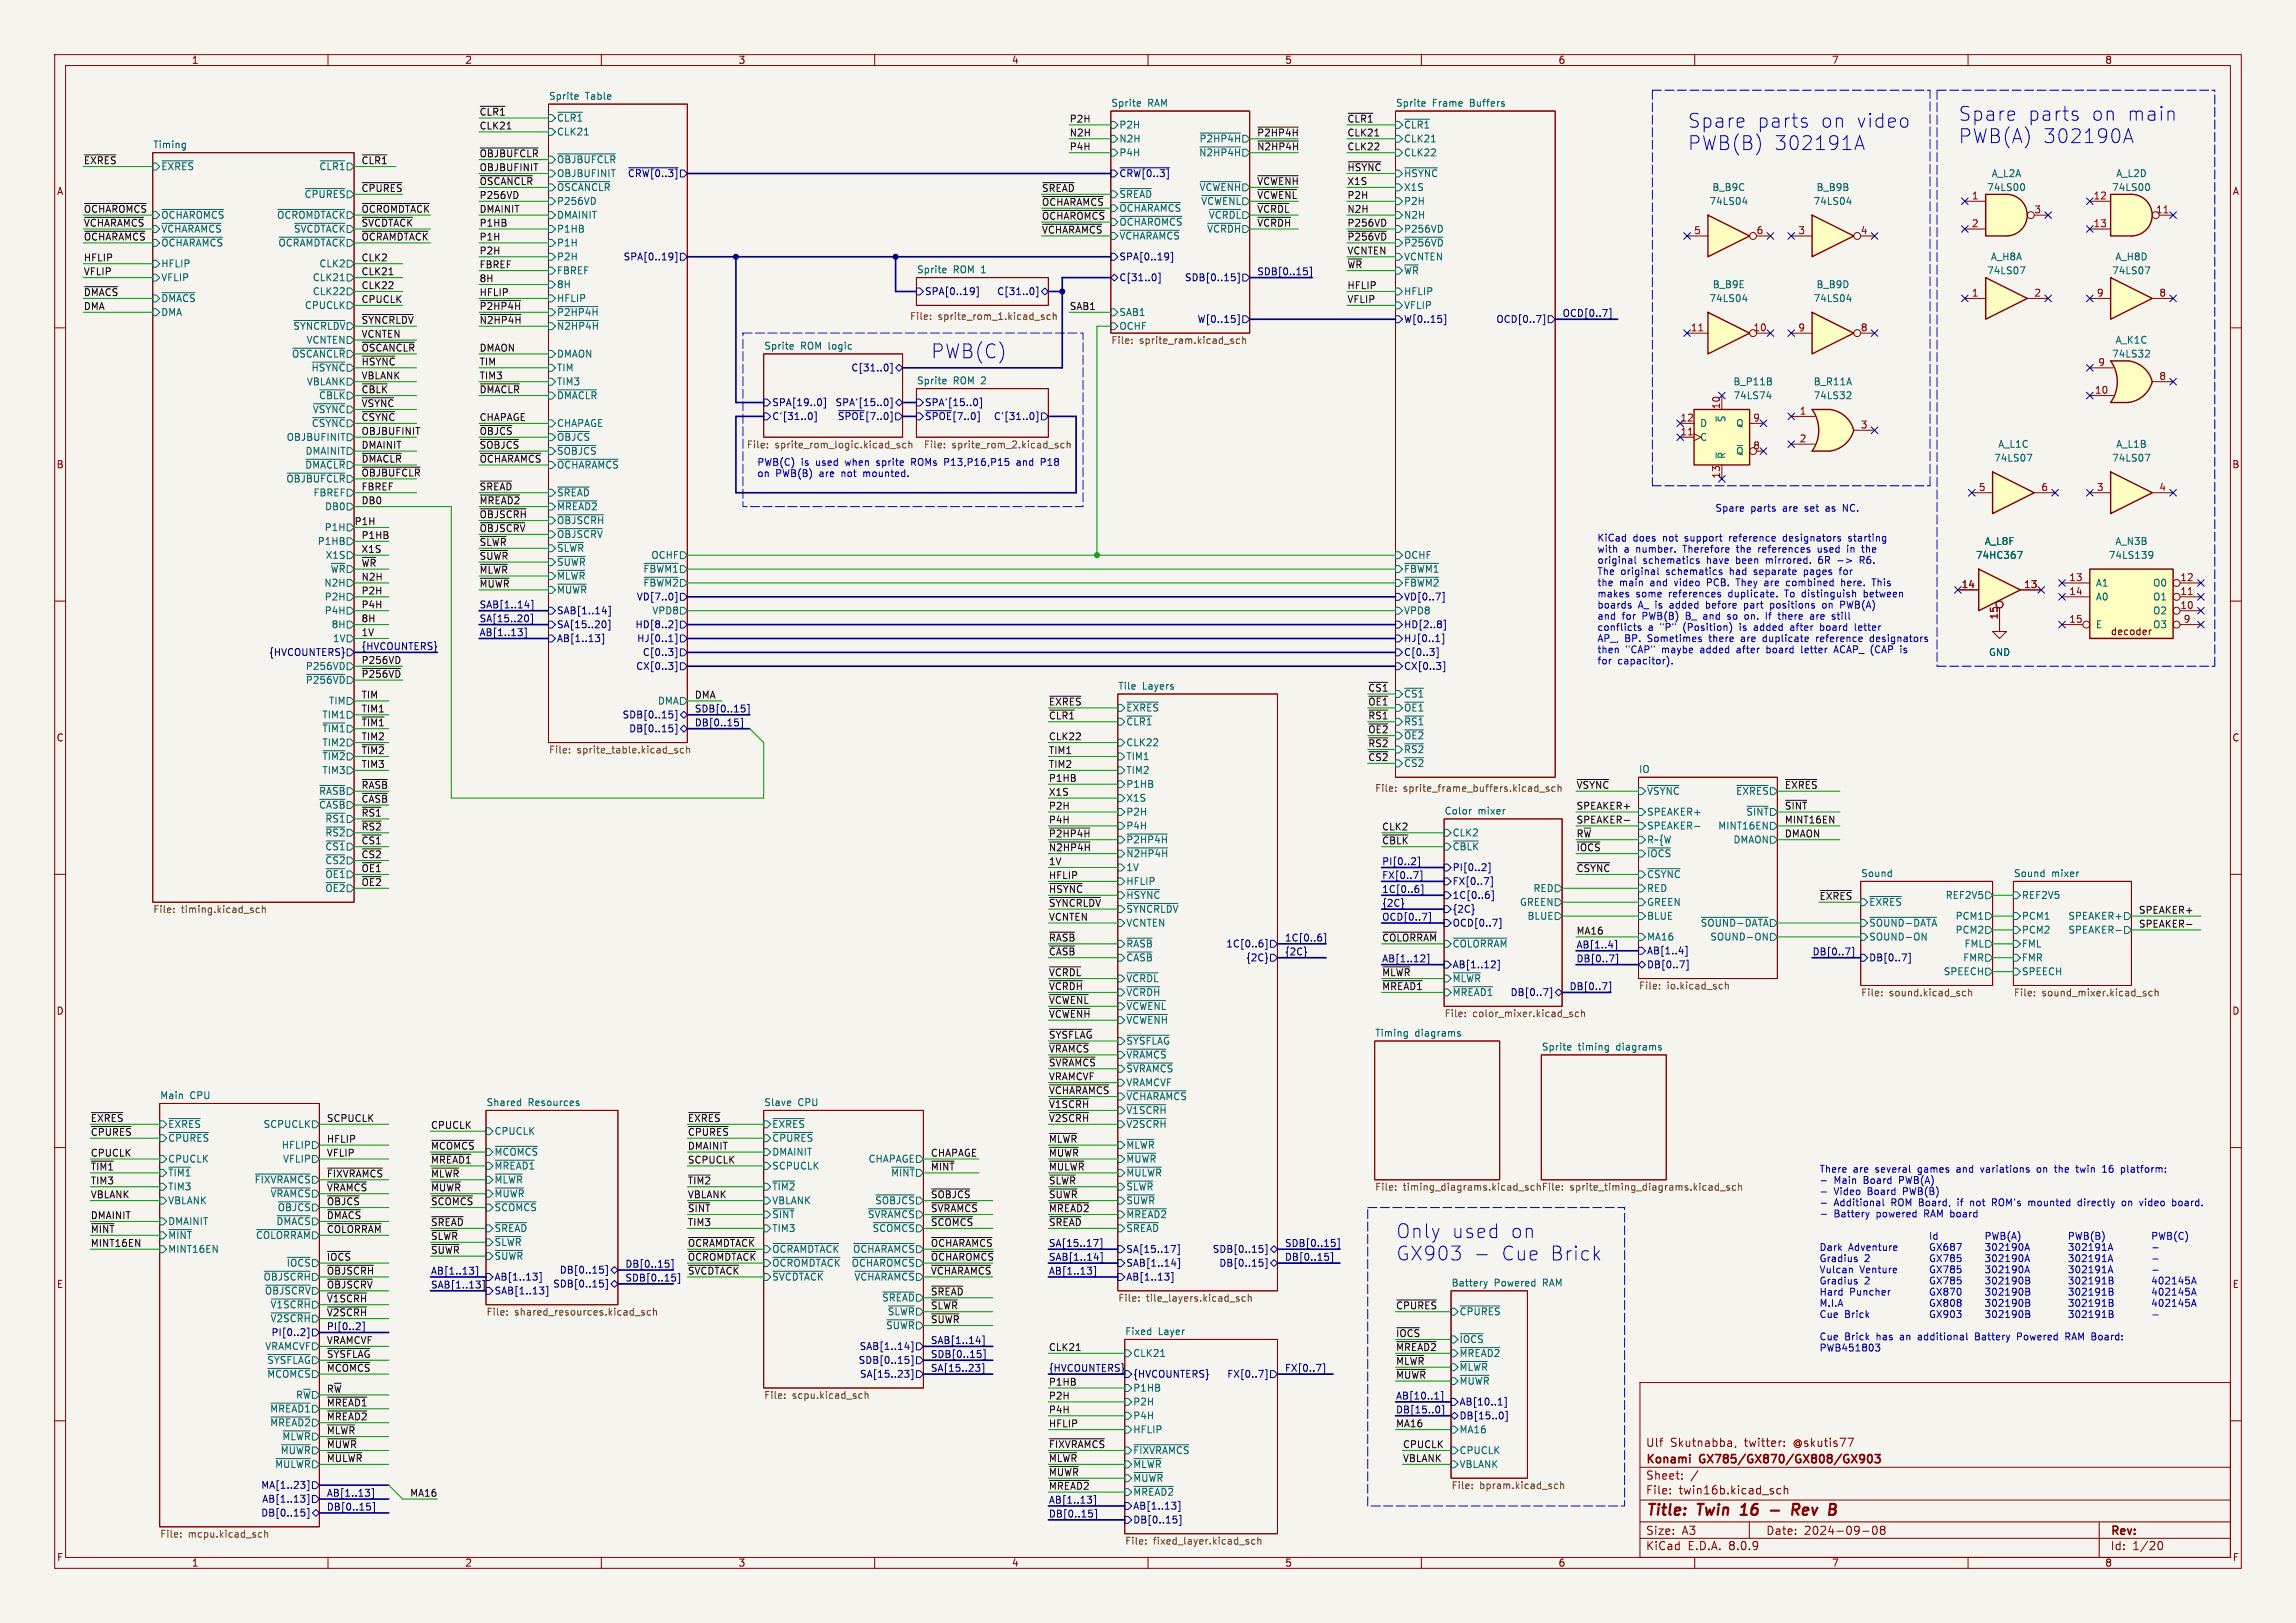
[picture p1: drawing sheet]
<svg xmlns="http://www.w3.org/2000/svg" width="420mm" height="297mm" viewBox="0 0 420 297" stroke-linecap="round" stroke-linejoin="round" font-family="sans-serif">
<defs><g id="words">
<g font-size="3.5" fill="#0000c2">
<text x="308.6" y="23.6">Spare</text>
<text x="321.3" y="23.6">parts</text>
<text x="332.8" y="23.6">on</text>
<text x="339.3" y="23.6">video</text>
<text x="358.1" y="22.3">Spare</text>
<text x="370.8" y="22.3">parts</text>
<text x="382.3" y="22.3">on</text>
<text x="388.8" y="22.3">main</text>
<text x="308.6" y="27.7">PWB(B)</text>
<text x="324.4" y="27.7">302191A</text>
<text x="358.1" y="26.4">PWB(A)</text>
<text x="373.6" y="26.4">302190A</text>
<text x="170.2" y="65.8">PWB(C)</text>
<text x="255.3" y="226.8">Only</text>
<text x="265.4" y="226.8">used</text>
<text x="276.1" y="226.8">on</text>
<text x="255.3" y="230.9">GX903</text>
<text x="274.4" y="230.9">Cue Brick</text>
</g>
<g font-size="2.8" fill="#840000">
<text x="301" y="277.9">Title:</text>
<text x="310.6" y="277.9">Twin</text>
<text x="319.4" y="277.9">16</text>
<text x="330.3" y="277.9">Rev</text>
</g>
<g font-size="2.1" fill="#840000">
<text x="301" y="268.2">Konami</text>
<text x="301" y="265">Ulf</text>
<text x="305.5" y="265">Skutnabba,</text>
<text x="311" y="268.2">GX785/GX870/GX808/GX903</text>
<text x="319.2" y="265">twitter:</text>
<text x="328.2" y="265">@skutis77</text>
<text x="301" y="273.7">File:</text>
<text x="301" y="271">Sheet:</text>
<text x="307.1" y="273.7">twin16b.kicad_sch</text>
<text x="301" y="281.1">Size:</text>
<text x="307.6" y="281.1">A3</text>
<text x="323" y="281.1">Date:</text>
<text x="330" y="281.1">2024-09-08</text>
<text x="386" y="281.3">Rev:</text>
<text x="301" y="283.9">KiCad</text>
<text x="308.7" y="283.9">E.D.A.</text>
<text x="316.3" y="283.9">8.0.9</text>
<text x="386" y="283.9">Id:</text>
<text x="390.1" y="283.9">1/20</text>
</g>
<g font-size="1.8" fill="#840000">
<text x="35" y="11.9">1</text>
<text x="85" y="11.9">2</text>
<text x="135" y="11.9">3</text>
<text x="185" y="11.9">4</text>
<text x="235" y="11.9">5</text>
<text x="285" y="11.9">6</text>
<text x="335" y="11.9">7</text>
<text x="385" y="11.9">8</text>
<text x="10.3" y="35.9">A</text>
<text x="408.3" y="35.9">A</text>
<text x="10.3" y="85.9">B</text>
<text x="408.2" y="85.9">B</text>
<text x="386" y="116.4">decoder</text>
<text x="10.3" y="135.9">C</text>
<text x="408.2" y="135.9">C</text>
<text x="10.3" y="185.9">D</text>
<text x="408.2" y="185.9">D</text>
<text x="10.3" y="235.9">E</text>
<text x="408.3" y="235.9">E</text>
<text x="10.3" y="285.9">F</text>
<text x="35" y="286.9">1</text>
<text x="85" y="286.9">2</text>
<text x="135" y="286.9">3</text>
<text x="185" y="286.9">4</text>
<text x="235" y="286.9">5</text>
<text x="285" y="286.9">6</text>
<text x="335" y="286.9">7</text>
<text x="385" y="286.9">8</text>
<text x="408.3" y="285.9">F</text>
</g>
<g font-size="1.8" fill="#0f0f0f">
<text x="87.6" y="23.8">CLK21</text>
<text x="87.6" y="21.2">~{CLR1}</text>
<text x="195.6" y="22.5">P2H</text>
<text x="246.4" y="22.5">~{CLR1}</text>
<text x="87.6" y="28.9">~{OBJBUFCLR}</text>
<text x="195.6" y="25.1">N2H</text>
<text x="195.6" y="27.6">P4H</text>
<text x="229.9" y="25.1">~{P2HP4H}</text>
<text x="229.9" y="27.6">~{N2HP4H}</text>
<text x="246.4" y="27.6">CLK22</text>
<text x="246.4" y="25.1">CLK21</text>
<text x="15.2" y="30.1">~{EXRES}</text>
<text x="66" y="35.2">~{CPURES}</text>
<text x="66" y="30.1">~{CLR1}</text>
<text x="87.6" y="33.9">~{OSCANCLR}</text>
<text x="87.6" y="31.4">OBJBUFINIT</text>
<text x="190.5" y="35.2">~{SREAD}</text>
<text x="229.9" y="33.9">~{VCWENH}</text>
<text x="246.4" y="33.9">X1S</text>
<text x="246.4" y="31.4">~{HSYNC}</text>
<text x="15.2" y="39">~{OCHAROMCS}</text>
<text x="15.2" y="41.6">~{VCHARAMCS}</text>
<text x="66" y="41.6">~{SVCDTACK}</text>
<text x="66" y="39">~{OCROMDTACK}</text>
<text x="87.6" y="39">DMAINIT</text>
<text x="87.6" y="36.5">P256VD</text>
<text x="87.6" y="41.6">P1HB</text>
<text x="190.5" y="37.8">~{OCHARAMCS}</text>
<text x="190.5" y="40.3">~{OCHAROMCS}</text>
<text x="229.9" y="36.5">~{VCWENL}</text>
<text x="229.9" y="39">~{VCRDL}</text>
<text x="229.9" y="41.6">~{VCRDH}</text>
<text x="246.4" y="36.5">P2H</text>
<text x="246.4" y="39">N2H</text>
<text x="246.4" y="41.6">P256VD</text>
<text x="15.2" y="44.1">~{OCHARAMCS}</text>
<text x="15.2" y="47.9">HFLIP</text>
<text x="66" y="44.1">~{OCRAMDTACK}</text>
<text x="66" y="47.9">CLK2</text>
<text x="87.6" y="46.6">P2H</text>
<text x="87.6" y="44.1">P1H</text>
<text x="190.5" y="42.8">~{VCHARAMCS}</text>
<text x="246.4" y="44.1">~{P256VD}</text>
<text x="246.4" y="46.6">VCNTEN</text>
<text x="15.2" y="50.5">VFLIP</text>
<text x="66" y="53">CLK22</text>
<text x="66" y="50.5">CLK21</text>
<text x="87.6" y="49.2">FBREF</text>
<text x="87.6" y="51.7">8H</text>
<text x="246.4" y="49.2">~{WR}</text>
<text x="246.4" y="53">HFLIP</text>
<text x="15.2" y="54.3">~{DMACS}</text>
<text x="15.2" y="56.8">DMA</text>
<text x="66" y="55.5">CPUCLK</text>
<text x="66" y="59.3">~{SYNCRLDV}</text>
<text x="87.6" y="59.3">~{N2HP4H}</text>
<text x="87.6" y="54.3">HFLIP</text>
<text x="87.6" y="56.8">~{P2HP4H}</text>
<text x="195.6" y="56.8">SAB1</text>
<text x="246.4" y="55.5">VFLIP</text>
<text x="66" y="61.9">VCNTEN</text>
<text x="66" y="64.4">~{OSCANCLR}</text>
<text x="87.6" y="64.4">DMAON</text>
<text x="66" y="69.5">VBLANK</text>
<text x="66" y="67">~{HSYNC}</text>
<text x="87.6" y="69.5">TIM3</text>
<text x="87.6" y="67">TIM</text>
<text x="66" y="72">~{CBLK}</text>
<text x="66" y="74.6">~{VSYNC}</text>
<text x="66" y="77.1">~{CSYNC}</text>
<text x="87.6" y="77.1">CHAPAGE</text>
<text x="87.6" y="72">~{DMACLR}</text>
<text x="66" y="79.7">OBJBUFINIT</text>
<text x="66" y="82.2">DMAINIT</text>
<text x="87.6" y="79.7">~{OBJCS}</text>
<text x="87.6" y="82.2">~{SOBJCS}</text>
<text x="66" y="87.3">~{OBJBUFCLR}</text>
<text x="66" y="84.7">~{DMACLR}</text>
<text x="66" y="89.8">FBREF</text>
<text x="87.6" y="89.8">~{SREAD}</text>
<text x="87.6" y="84.7">~{OCHARAMCS}</text>
<text x="66" y="92.4">DB0</text>
<text x="87.6" y="92.4">~{MREAD2}</text>
<text x="87.6" y="94.9">~{OBJSCRH}</text>
<text x="64.8" y="96.2">P1H</text>
<text x="66" y="98.7">P1HB</text>
<text x="66" y="101.3">X1S</text>
<text x="87.6" y="100">~{SLWR}</text>
<text x="87.6" y="97.4">~{OBJSCRV}</text>
<text x="66" y="106.3">N2H</text>
<text x="66" y="103.8">~{WR}</text>
<text x="87.6" y="105.1">~{MLWR}</text>
<text x="87.6" y="107.6">~{MUWR}</text>
<text x="87.6" y="102.5">~{SUWR}</text>
<text x="66" y="114">8H</text>
<text x="66" y="111.4">P4H</text>
<text x="66" y="108.9">P2H</text>
<text x="66" y="116.5">1V</text>
<text x="66" y="121.6">P256VD</text>
<text x="66" y="124.1">~{P256VD}</text>
<text x="66" y="130.5">TIM1</text>
<text x="66" y="127.9">TIM</text>
<text x="127" y="127.9">DMA</text>
<text x="191.8" y="131.7">~{CLR1}</text>
<text x="191.8" y="129.2">~{EXRES}</text>
<text x="250.2" y="131.7">~{RS1}</text>
<text x="250.2" y="126.7">~{CS1}</text>
<text x="250.2" y="129.2">~{OE1}</text>
<text x="66" y="135.5">TIM2</text>
<text x="66" y="133">~{TIM1}</text>
<text x="191.8" y="135.5">CLK22</text>
<text x="250.2" y="136.8">~{RS2}</text>
<text x="250.2" y="134.3">~{OE2}</text>
<text x="66" y="138.1">~{TIM2}</text>
<text x="66" y="140.6">TIM3</text>
<text x="191.8" y="138.1">TIM1</text>
<text x="191.8" y="140.6">TIM2</text>
<text x="191.8" y="143.2">P1HB</text>
<text x="250.2" y="139.4">~{CS2}</text>
<text x="66" y="144.4">~{RASB}</text>
<text x="66" y="147">~{CASB}</text>
<text x="66" y="149.5">~{RS1}</text>
<text x="191.8" y="148.2">P2H</text>
<text x="191.8" y="145.7">X1S</text>
<text x="288.3" y="144.4">~{VSYNC}</text>
<text x="288.3" y="148.2">SPEAKER+</text>
<text x="326.4" y="144.4">~{EXRES}</text>
<text x="326.4" y="148.2">~{SINT}</text>
<text x="66" y="154.6">~{CS1}</text>
<text x="66" y="152.1">~{RS2}</text>
<text x="191.8" y="150.8">P4H</text>
<text x="191.8" y="153.3">~{P2HP4H}</text>
<text x="191.8" y="155.9">~{N2HP4H}</text>
<text x="252.7" y="152.1">CLK2</text>
<text x="252.7" y="154.6">~{CBLK}</text>
<text x="288.3" y="153.3">R~{W}</text>
<text x="288.3" y="155.9">~{IOCS}</text>
<text x="288.3" y="150.8">SPEAKER-</text>
<text x="326.4" y="153.3">DMAON</text>
<text x="326.4" y="150.8">MINT16EN</text>
<text x="66" y="157.1">~{CS2}</text>
<text x="66" y="159.7">~{OE1}</text>
<text x="191.8" y="158.4">1V</text>
<text x="191.8" y="160.9">HFLIP</text>
<text x="288.3" y="159.7">~{CSYNC}</text>
<text x="66" y="162.2">~{OE2}</text>
<text x="191.8" y="166">~{SYNCRLDV}</text>
<text x="191.8" y="163.5">~{HSYNC}</text>
<text x="332.7" y="164.8">~{EXRES}</text>
<text x="391.2" y="167.3">SPEAKER+</text>
<text x="191.8" y="172.4">~{RASB}</text>
<text x="191.8" y="168.6">VCNTEN</text>
<text x="252.7" y="172.4">~{COLORRAM}</text>
<text x="288.3" y="171.1">MA16</text>
<text x="391.2" y="169.8">SPEAKER-</text>
<text x="191.8" y="178.7">~{VCRDL}</text>
<text x="191.8" y="174.9">~{CASB}</text>
<text x="252.7" y="178.7">~{MLWR}</text>
<text x="191.8" y="181.3">~{VCRDH}</text>
<text x="191.8" y="183.8">~{VCWENL}</text>
<text x="252.7" y="181.3">~{MREAD1}</text>
<text x="191.8" y="186.3">~{VCWENH}</text>
<text x="191.8" y="190.2">~{SYSFLAG}</text>
<text x="191.8" y="195.2">~{SVRAMCS}</text>
<text x="191.8" y="192.7">~{VRAMCS}</text>
<text x="191.8" y="197.8">VRAMCVF</text>
<text x="191.8" y="202.9">~{V1SCRH}</text>
<text x="191.8" y="200.3">~{VCHARAMCS}</text>
<text x="16.5" y="207.9">~{CPURES}</text>
<text x="16.5" y="205.4">~{EXRES}</text>
<text x="59.7" y="205.4">SCPUCLK</text>
<text x="59.7" y="209.2">HFLIP</text>
<text x="78.7" y="206.7">CPUCLK</text>
<text x="125.7" y="207.9">~{CPURES}</text>
<text x="125.7" y="205.4">~{EXRES}</text>
<text x="191.8" y="209.2">~{MLWR}</text>
<text x="191.8" y="205.4">~{V2SCRH}</text>
<text x="16.5" y="211.7">CPUCLK</text>
<text x="16.5" y="214.3">~{TIM1}</text>
<text x="59.7" y="215.6">~{FIXVRAMCS}</text>
<text x="59.7" y="211.7">VFLIP</text>
<text x="78.7" y="213">~{MREAD1}</text>
<text x="78.7" y="210.5">~{MCOMCS}</text>
<text x="78.7" y="215.6">~{MLWR}</text>
<text x="125.7" y="213">SCPUCLK</text>
<text x="125.7" y="210.5">DMAINIT</text>
<text x="170.2" y="214.3">~{MINT}</text>
<text x="170.2" y="211.7">CHAPAGE</text>
<text x="191.8" y="214.3">~{MULWR}</text>
<text x="191.8" y="211.7">~{MUWR}</text>
<text x="16.5" y="216.8">TIM3</text>
<text x="16.5" y="219.4">VBLANK</text>
<text x="59.7" y="220.6">~{OBJCS}</text>
<text x="59.7" y="218.1">~{VRAMCS}</text>
<text x="78.7" y="220.6">~{SCOMCS}</text>
<text x="78.7" y="218.1">~{MUWR}</text>
<text x="125.7" y="219.4">VBLANK</text>
<text x="125.7" y="216.8">~{TIM2}</text>
<text x="125.7" y="221.9">~{SINT}</text>
<text x="170.2" y="219.4">~{SOBJCS}</text>
<text x="170.2" y="221.9">~{SVRAMCS}</text>
<text x="191.8" y="221.9">~{MREAD2}</text>
<text x="191.8" y="216.8">~{SLWR}</text>
<text x="191.8" y="219.4">~{SUWR}</text>
<text x="16.5" y="225.7">~{MINT}</text>
<text x="16.5" y="223.2">DMAINIT</text>
<text x="59.7" y="223.2">~{DMACS}</text>
<text x="59.7" y="225.7">~{COLORRAM}</text>
<text x="78.7" y="227">~{SLWR}</text>
<text x="78.7" y="224.4">~{SREAD}</text>
<text x="125.7" y="224.4">TIM3</text>
<text x="170.2" y="224.4">~{SCOMCS}</text>
<text x="191.8" y="224.4">~{SREAD}</text>
<text x="16.5" y="228.3">MINT16EN</text>
<text x="59.7" y="230.8">~{IOCS}</text>
<text x="59.7" y="233.3">~{OBJSCRH}</text>
<text x="78.7" y="229.5">~{SUWR}</text>
<text x="125.7" y="233.3">~{SVCDTACK}</text>
<text x="125.7" y="228.3">~{OCRAMDTACK}</text>
<text x="125.7" y="230.8">~{OCROMDTACK}</text>
<text x="170.2" y="233.3">~{VCHARAMCS}</text>
<text x="170.2" y="228.3">~{OCHARAMCS}</text>
<text x="170.2" y="230.8">~{OCHAROMCS}</text>
<text x="59.7" y="238.4">~{V1SCRH}</text>
<text x="59.7" y="235.9">~{OBJSCRV}</text>
<text x="170.2" y="237.1">~{SREAD}</text>
<text x="170.2" y="239.7">~{SLWR}</text>
<text x="255.3" y="239.7">~{CPURES}</text>
<text x="59.7" y="241">~{V2SCRH}</text>
<text x="170.2" y="242.2">~{SUWR}</text>
<text x="255.3" y="244.8">~{IOCS}</text>
<text x="59.7" y="246">VRAMCVF</text>
<text x="59.7" y="251.1">~{MCOMCS}</text>
<text x="59.7" y="248.6">~{SYSFLAG}</text>
<text x="191.8" y="247.3">CLK21</text>
<text x="255.3" y="249.8">~{MLWR}</text>
<text x="255.3" y="247.3">~{MREAD2}</text>
<text x="59.7" y="254.9">R~{W}</text>
<text x="59.7" y="257.5">~{MREAD1}</text>
<text x="191.8" y="253.7">P1HB</text>
<text x="191.8" y="256.2">P2H</text>
<text x="255.3" y="252.4">~{MUWR}</text>
<text x="59.7" y="262.5">~{MLWR}</text>
<text x="59.7" y="260">~{MREAD2}</text>
<text x="191.8" y="261.3">HFLIP</text>
<text x="191.8" y="258.7">P4H</text>
<text x="255.3" y="261.3">MA16</text>
<text x="59.7" y="267.6">~{MULWR}</text>
<text x="59.7" y="265.1">~{MUWR}</text>
<text x="191.8" y="265.1">~{FIXVRAMCS}</text>
<text x="191.8" y="267.6">~{MLWR}</text>
<text x="256.5" y="265.1">CPUCLK</text>
<text x="256.5" y="267.6">VBLANK</text>
<text x="74.9" y="274">MA16</text>
<text x="191.8" y="272.7">~{MREAD2}</text>
<text x="191.8" y="270.2">~{MUWR}</text>
</g>
<g font-size="1.8" fill="#006464">
<text x="100.3" y="18.3">Sprite</text>
<text x="101.8" y="22.5">~{CLR1}</text>
<text x="107.1" y="18.3">Table</text>
<text x="203.2" y="19.6">Sprite</text>
<text x="204.7" y="23.7">P2H</text>
<text x="209.9" y="19.6">RAM</text>
<text x="255.3" y="19.6">Sprite</text>
<text x="256.7" y="23.7">~{CLR1}</text>
<text x="262" y="19.6">Frame</text>
<text x="269" y="19.6">Buffers</text>
<text x="27.9" y="27.2">Timing</text>
<text x="101.8" y="25">CLK21</text>
<text x="204.7" y="28.8">P4H</text>
<text x="204.7" y="26.3">N2H</text>
<text x="219.3" y="28.8">~{N2HP4H}</text>
<text x="219.3" y="26.3">~{P2HP4H}</text>
<text x="256.7" y="26.3">CLK21</text>
<text x="256.7" y="28.8">CLK22</text>
<text x="29.4" y="31.3">~{EXRES}</text>
<text x="58.3" y="31.3">~{CLR1}</text>
<text x="101.8" y="35.2">~{OSCANCLR}</text>
<text x="101.8" y="32.6">OBJBUFINIT</text>
<text x="101.8" y="30.1">~{OBJBUFCLR}</text>
<text x="219.3" y="35.2">~{VCWENH}</text>
<text x="256.7" y="32.6">~{HSYNC}</text>
<text x="256.7" y="35.2">X1S</text>
<text x="313.1" y="35.2">B_B9C</text>
<text x="332.2" y="35.2">B_B9B</text>
<text x="363.4" y="35.2">74LS00</text>
<text x="364.2" y="32.6">A_L2A</text>
<text x="386.3" y="35.2">74LS00</text>
<text x="387" y="32.6">A_L2D</text>
<text x="29.4" y="40.2">~{OCHAROMCS}</text>
<text x="50.6" y="40.2">~{OCROMDTACK}</text>
<text x="55.6" y="36.4">~{CPURES}</text>
<text x="101.8" y="40.2">DMAINIT</text>
<text x="101.8" y="37.7">P256VD</text>
<text x="204.7" y="36.4">~{SREAD}</text>
<text x="204.7" y="41.5">~{OCHAROMCS}</text>
<text x="204.7" y="39">~{OCHARAMCS}</text>
<text x="219.6" y="37.7">~{VCWENL}</text>
<text x="221" y="40.2">~{VCRDL}</text>
<text x="256.7" y="40.2">N2H</text>
<text x="256.7" y="37.7">P2H</text>
<text x="312.6" y="37.7">74LS04</text>
<text x="331.6" y="37.7">74LS04</text>
<text x="29.4" y="42.8">~{VCHARAMCS}</text>
<text x="29.4" y="45.3">~{OCHARAMCS}</text>
<text x="50.8" y="45.3">~{OCRAMDTACK}</text>
<text x="53.7" y="42.8">~{SVCDTACK}</text>
<text x="101.8" y="47.9">P2H</text>
<text x="101.8" y="42.8">P1HB</text>
<text x="101.8" y="45.3">P1H</text>
<text x="204.7" y="44">~{VCHARAMCS}</text>
<text x="220.7" y="42.8">~{VCRDH}</text>
<text x="256.7" y="42.8">P256VD</text>
<text x="256.7" y="47.9">VCNTEN</text>
<text x="256.7" y="45.3">~{P256VD}</text>
<text x="364.1" y="47.9">A_H8A</text>
<text x="386.9" y="47.9">A_H8D</text>
<text x="29.4" y="49.1">HFLIP</text>
<text x="29.4" y="51.7">VFLIP</text>
<text x="57.1" y="51.7">CLK21</text>
<text x="58.3" y="49.1">CLK2</text>
<text x="101.8" y="50.4">FBREF</text>
<text x="101.8" y="52.9">8H</text>
<text x="167.6" y="50.1">Sprite</text>
<text x="174.4" y="50.1">ROM 1</text>
<text x="256.7" y="50.4">~{WR}</text>
<text x="313.2" y="52.9">B_B9E</text>
<text x="332.2" y="52.9">B_B9D</text>
<text x="363.4" y="50.4">74LS07</text>
<text x="386.3" y="50.4">74LS07</text>
<text x="29.4" y="55.5">~{DMACS}</text>
<text x="29.4" y="58">DMA</text>
<text x="55.7" y="56.7">CPUCLK</text>
<text x="57.1" y="54.2">CLK22</text>
<text x="101.8" y="55.5">HFLIP</text>
<text x="101.8" y="58">~{P2HP4H}</text>
<text x="204.7" y="58">SAB1</text>
<text x="256.7" y="54.2">HFLIP</text>
<text x="256.7" y="56.7">VFLIP</text>
<text x="312.6" y="55.5">74LS04</text>
<text x="331.6" y="55.5">74LS04</text>
<text x="53.3" y="65.6">~{OSCANCLR}</text>
<text x="53.6" y="60.6">~{SYNCRLDV}</text>
<text x="56" y="63.1">VCNTEN</text>
<text x="101.8" y="65.6">DMAON</text>
<text x="101.8" y="60.6">~{N2HP4H}</text>
<text x="139.7" y="64.1">Sprite</text>
<text x="146.4" y="64.1">ROM logic</text>
<text x="204.7" y="60.6">OCHF</text>
<text x="386.3" y="65.6">74LS32</text>
<text x="386.9" y="63.1">A_K1C</text>
<text x="56" y="70.7">VBLANK</text>
<text x="56.9" y="68.2">~{HSYNC}</text>
<text x="101.8" y="68.2">TIM</text>
<text x="101.8" y="70.7">TIM3</text>
<text x="167.6" y="70.4">Sprite</text>
<text x="174.4" y="70.4">ROM 2</text>
<text x="317" y="70.7">B_P11B</text>
<text x="331.7" y="70.7">B_R11A</text>
<text x="57.1" y="75.8">~{VSYNC}</text>
<text x="58.3" y="73.3">~{CBLK}</text>
<text x="101.8" y="73.3">~{DMACLR}</text>
<text x="315.8" y="77.4" transform="rotate(-90 315.8 77.4)">~{S}</text>
<text x="317" y="73.3">74LS74</text>
<text x="331.6" y="73.3">74LS32</text>
<text x="52.3" y="80.9">OBJBUFINIT</text>
<text x="55.8" y="83.4">DMAINIT</text>
<text x="56.9" y="78.3">~{CSYNC}</text>
<text x="101.8" y="83.4">~{SOBJCS}</text>
<text x="101.8" y="80.9">~{OBJCS}</text>
<text x="101.8" y="78.3">CHAPAGE</text>
<text x="310.9" y="80.9">C</text>
<text x="310.9" y="78.3">D</text>
<text x="317.5" y="83.4">~{Q}</text>
<text x="317.5" y="78.3">Q</text>
<text x="365.4" y="82.1">A_L1C</text>
<text x="387" y="82.1">A_L1B</text>
<text x="52.3" y="88.5">~{OBJBUFCLR}</text>
<text x="55.7" y="86">~{DMACLR}</text>
<text x="101.8" y="86">~{OCHARAMCS}</text>
<text x="315.8" y="84.1" transform="rotate(-90 315.8 84.1)">~{R}</text>
<text x="364.7" y="84.7">74LS07</text>
<text x="386.3" y="84.7">74LS07</text>
<text x="57.2" y="91">FBREF</text>
<text x="59.4" y="93.6">DB0</text>
<text x="101.8" y="91">~{SREAD}</text>
<text x="101.8" y="93.6">~{MREAD2}</text>
<text x="58" y="99.9">P1HB</text>
<text x="59.3" y="97.4">P1H</text>
<text x="101.8" y="101.2">~{SLWR}</text>
<text x="101.8" y="96.1">~{OBJSCRH}</text>
<text x="101.8" y="98.7">~{OBJSCRV}</text>
<text x="363" y="99.9">A_L8F</text>
<text x="386.9" y="99.9">A_N3B</text>
<text x="59.2" y="107.5">N2H</text>
<text x="59.5" y="102.5">X1S</text>
<text x="60.4" y="105">~{WR}</text>
<text x="101.8" y="103.7">~{SUWR}</text>
<text x="101.8" y="106.3">~{MLWR}</text>
<text x="117.6" y="107.5">~{FBWM2}</text>
<text x="117.6" y="105">~{FBWM1}</text>
<text x="119" y="102.5">OCHF</text>
<text x="256.7" y="102.5">OCHF</text>
<text x="256.7" y="105">~{FBWM1}</text>
<text x="256.7" y="107.5">~{FBWM2}</text>
<text x="361.3" y="102.5">74HC367</text>
<text x="383.3" y="107.5">A1</text>
<text x="385.6" y="102.5">74LS139</text>
<text x="393.8" y="107.5">O0</text>
<text x="59.3" y="112.6">P4H</text>
<text x="59.3" y="110.1">P2H</text>
<text x="101.8" y="108.8">~{MUWR}</text>
<text x="119.2" y="112.6">VPD8</text>
<text x="256.7" y="112.6">VPD8</text>
<text x="383.3" y="110.1">A0</text>
<text x="393.8" y="112.6">O2</text>
<text x="393.8" y="110.1">O1</text>
<text x="60.6" y="115.2">8H</text>
<text x="60.8" y="117.7">1V</text>
<text x="383.3" y="115.2">E</text>
<text x="393.8" y="115.2">O3</text>
<text x="55.8" y="122.8">P256VD</text>
<text x="55.8" y="125.3">~{P256VD}</text>
<text x="363.7" y="120.2">GND</text>
<text x="58.9" y="131.7">TIM1</text>
<text x="60.1" y="129.1">TIM</text>
<text x="120.3" y="129.1">DMA</text>
<text x="204.5" y="126.3">Tile</text>
<text x="205.9" y="130.4">~{EXRES}</text>
<text x="209" y="126.3">Layers</text>
<text x="256.7" y="127.9">~{CS1}</text>
<text x="256.7" y="130.4">~{OE1}</text>
<text x="58.9" y="136.8">TIM2</text>
<text x="58.9" y="134.2">~{TIM1}</text>
<text x="205.9" y="132.9">~{CLR1}</text>
<text x="205.9" y="136.8">CLK22</text>
<text x="256.7" y="135.5">~{OE2}</text>
<text x="256.7" y="132.9">~{RS1}</text>
<text x="58.9" y="141.8">TIM3</text>
<text x="58.9" y="139.3">~{TIM2}</text>
<text x="205.9" y="139.3">TIM1</text>
<text x="205.9" y="141.8">TIM2</text>
<text x="256.7" y="138">~{RS2}</text>
<text x="256.7" y="140.6">~{CS2}</text>
<text x="299.7" y="141.5">IO</text>
<text x="58.3" y="145.6">~{RASB}</text>
<text x="58.3" y="148.2">~{CASB}</text>
<text x="205.9" y="149.5">P2H</text>
<text x="205.9" y="144.4">P1HB</text>
<text x="205.9" y="146.9">X1S</text>
<text x="264.2" y="149.1">Color</text>
<text x="270.4" y="149.1">mixer</text>
<text x="301.2" y="149.5">SPEAKER+</text>
<text x="301.2" y="145.6">~{VSYNC}</text>
<text x="317.5" y="145.6">~{EXRES}</text>
<text x="319.3" y="149.5">~{SINT}</text>
<text x="59.4" y="155.8">~{CS1}</text>
<text x="59.4" y="150.7">~{RS1}</text>
<text x="59.4" y="153.3">~{RS2}</text>
<text x="205.9" y="152">P4H</text>
<text x="205.9" y="154.5">~{P2HP4H}</text>
<text x="265.6" y="153.3">CLK2</text>
<text x="265.6" y="155.8">~{CBLK}</text>
<text x="301.2" y="154.5">R~{W</text>
<text x="301.2" y="152">SPEAKER-</text>
<text x="314.2" y="152">MINT16EN</text>
<text x="317" y="154.5">DMAON</text>
<text x="59.4" y="158.3">~{CS2}</text>
<text x="59.4" y="160.9">~{OE1}</text>
<text x="205.9" y="159.6">1V</text>
<text x="205.9" y="157.1">~{N2HP4H}</text>
<text x="301.2" y="157.1">~{IOCS}</text>
<text x="301.2" y="160.9">~{CSYNC}</text>
<text x="340.4" y="160.6">Sound</text>
<text x="368.3" y="160.6">Sound</text>
<text x="375.3" y="160.6">mixer</text>
<text x="59.4" y="163.4">~{OE2}</text>
<text x="205.9" y="164.7">~{HSYNC}</text>
<text x="205.9" y="167.2">~{SYNCRLDV}</text>
<text x="205.9" y="162.2">HFLIP</text>
<text x="277.9" y="166">GREEN</text>
<text x="280.4" y="163.4">RED</text>
<text x="301.2" y="163.4">RED</text>
<text x="301.2" y="166">GREEN</text>
<text x="341.8" y="166">~{EXRES}</text>
<text x="355.8" y="164.7">REF2V5</text>
<text x="369.8" y="164.7">REF2V5</text>
<text x="205.9" y="169.8">VCNTEN</text>
<text x="205.9" y="173.6">~{RASB}</text>
<text x="265.6" y="173.6">~{COLORRAM}</text>
<text x="279.3" y="168.5">BLUE</text>
<text x="301.2" y="172.3">MA16</text>
<text x="301.2" y="168.5">BLUE</text>
<text x="311" y="169.8">~{SOUND-DATA}</text>
<text x="312.8" y="172.3">SOUND-ON</text>
<text x="341.8" y="169.8">~{SOUND-DATA}</text>
<text x="341.8" y="172.3">SOUND-ON</text>
<text x="357.6" y="168.5">PCM1</text>
<text x="357.6" y="171">PCM2</text>
<text x="359.3" y="173.6">FML</text>
<text x="369.8" y="171">PCM2</text>
<text x="369.8" y="168.5">PCM1</text>
<text x="369.8" y="173.6">FML</text>
<text x="378.2" y="168.5">SPEAKER+</text>
<text x="378.2" y="171">SPEAKER-</text>
<text x="205.9" y="176.1">~{CASB}</text>
<text x="205.9" y="179.9">~{VCRDL}</text>
<text x="265.6" y="179.9">~{MLWR}</text>
<text x="355.4" y="178.7">SPEECH</text>
<text x="359" y="176.1">FMR</text>
<text x="369.8" y="178.7">SPEECH</text>
<text x="369.8" y="176.1">FMR</text>
<text x="205.9" y="185">~{VCWENL}</text>
<text x="205.9" y="182.5">~{VCRDH}</text>
<text x="205.9" y="191.4">~{SYSFLAG}</text>
<text x="205.9" y="187.6">~{VCWENH}</text>
<text x="251.5" y="189.8">Timing</text>
<text x="258.8" y="189.8">diagrams</text>
<text x="205.9" y="193.9">~{VRAMCS}</text>
<text x="205.9" y="196.4">~{SVRAMCS}</text>
<text x="281.9" y="192.3">Sprite</text>
<text x="288.7" y="192.3">timing</text>
<text x="295.8" y="192.3">diagrams</text>
<text x="29.2" y="201.2">Main</text>
<text x="34.7" y="201.2">CPU</text>
<text x="88.9" y="202.5">Shared</text>
<text x="96.6" y="202.5">Resources</text>
<text x="139.7" y="202.5">Slave</text>
<text x="146" y="202.5">CPU</text>
<text x="205.9" y="201.5">~{VCHARAMCS}</text>
<text x="205.9" y="199">VRAMCVF</text>
<text x="30.7" y="206.6">~{EXRES}</text>
<text x="30.7" y="209.1">~{CPURES}</text>
<text x="48.1" y="206.6">SCPUCLK</text>
<text x="90.4" y="207.9">CPUCLK</text>
<text x="141.2" y="206.6">~{EXRES}</text>
<text x="141.2" y="209.1">~{CPURES}</text>
<text x="205.9" y="204.1">~{V1SCRH}</text>
<text x="205.9" y="206.6">~{V2SCRH}</text>
<text x="30.7" y="213">CPUCLK</text>
<text x="30.7" y="215.5">~{TIM1}</text>
<text x="51.4" y="210.4">HFLIP</text>
<text x="51.7" y="213">VFLIP</text>
<text x="90.4" y="214.2">~{MREAD1}</text>
<text x="90.4" y="211.7">~{MCOMCS}</text>
<text x="141.2" y="214.2">SCPUCLK</text>
<text x="141.2" y="211.7">DMAINIT</text>
<text x="158.8" y="213">CHAPAGE</text>
<text x="162.9" y="215.5">~{MINT}</text>
<text x="205.9" y="213">~{MUWR}</text>
<text x="205.9" y="210.4">~{MLWR}</text>
<text x="205.9" y="215.5">~{MULWR}</text>
<text x="30.7" y="220.6">VBLANK</text>
<text x="30.7" y="218">TIM3</text>
<text x="46.5" y="216.8">~{FIXVRAMCS}</text>
<text x="49.4" y="219.3">~{VRAMCS}</text>
<text x="50.7" y="221.8">~{OBJCS}</text>
<text x="90.4" y="221.8">~{SCOMCS}</text>
<text x="90.4" y="216.8">~{MLWR}</text>
<text x="90.4" y="219.3">~{MUWR}</text>
<text x="141.2" y="220.6">VBLANK</text>
<text x="141.2" y="218">~{TIM2}</text>
<text x="160" y="220.6">~{SOBJCS}</text>
<text x="205.9" y="220.6">~{SUWR}</text>
<text x="205.9" y="218">~{SLWR}</text>
<text x="30.7" y="226.9">~{MINT}</text>
<text x="30.7" y="224.4">DMAINIT</text>
<text x="46.7" y="226.9">~{COLORRAM}</text>
<text x="50.5" y="224.4">~{DMACS}</text>
<text x="90.4" y="225.7">~{SREAD}</text>
<text x="141.2" y="223.1">~{SINT}</text>
<text x="141.2" y="225.7">TIM3</text>
<text x="158.7" y="223.1">~{SVRAMCS}</text>
<text x="159.5" y="225.7">~{SCOMCS}</text>
<text x="205.9" y="225.7">~{SREAD}</text>
<text x="205.9" y="223.1">~{MREAD2}</text>
<text x="30.7" y="229.5">MINT16EN</text>
<text x="52.3" y="232">~{IOCS}</text>
<text x="90.4" y="230.7">~{SUWR}</text>
<text x="90.4" y="228.2">~{SLWR}</text>
<text x="141.2" y="232">~{OCROMDTACK}~{OCHAROMCS}</text>
<text x="141.2" y="229.5">~{OCRAMDTACK}~{OCHARAMCS}</text>
<text x="48.1" y="234.5">~{OBJSCRH}</text>
<text x="48.4" y="237.1">~{OBJSCRV}</text>
<text x="49.4" y="239.6">~{V1SCRH}</text>
<text x="141.2" y="234.5">~{SVCDTACK}</text>
<text x="156.2" y="234.5">~{VCHARAMCS}</text>
<text x="161.3" y="238.4">~{SREAD}</text>
<text x="265.4" y="235.5">Battery</text>
<text x="273.3" y="235.5">Powered</text>
<text x="282.3" y="235.5">RAM</text>
<text x="162" y="243.4">~{SUWR}</text>
<text x="162.3" y="240.9">~{SLWR}</text>
<text x="205.7" y="244.4">Fixed</text>
<text x="211.9" y="244.4">Layer</text>
<text x="266.9" y="240.9">~{CPURES}</text>
<text x="266.9" y="246">~{IOCS}</text>
<text x="48.4" y="247.2">VRAMCVF</text>
<text x="48.8" y="249.8">~{SYSFLAG}</text>
<text x="207.2" y="248.5">CLK21</text>
<text x="266.9" y="251.1">~{MLWR}</text>
<text x="266.9" y="248.5">~{MREAD2}</text>
<text x="48.8" y="252.3">~{MCOMCS}</text>
<text x="54" y="256.1">R~{W}</text>
<text x="207.2" y="257.4">P2H</text>
<text x="207.2" y="254.9">P1HB</text>
<text x="266.9" y="253.6">~{MUWR}</text>
<text x="49.3" y="258.7">~{MREAD1}</text>
<text x="49.3" y="261.2">~{MREAD2}</text>
<text x="51.6" y="263.8">~{MLWR}</text>
<text x="207.2" y="259.9">P4H</text>
<text x="207.2" y="262.5">HFLIP</text>
<text x="266.9" y="262.5">MA16</text>
<text x="50.2" y="268.8">~{MULWR}</text>
<text x="51.3" y="266.3">~{MUWR}</text>
<text x="207.2" y="268.8">~{MLWR}</text>
<text x="207.2" y="266.3">~{FIXVRAMCS}</text>
<text x="266.9" y="268.8">VBLANK</text>
<text x="266.9" y="266.3">CPUCLK</text>
<text x="207.2" y="271.4">~{MUWR}</text>
<text x="207.2" y="273.9">~{MREAD2}</text>
</g>
<g font-size="1.8" fill="#000084">
<text x="114.8" y="32.6">~{CRW[0..3]}</text>
<text x="204.7" y="32.6">~{CRW[0..3]}</text>
<text x="114" y="47.9">SPA[0..19]</text>
<text x="204.7" y="47.9">SPA[0..19]</text>
<text x="204.7" y="51.7">C[31..0]</text>
<text x="216.7" y="51.7">SDB[0..15]</text>
<text x="229.9" y="50.5">SDB[0..15]</text>
<text x="169.1" y="54.2">SPA[0..19]</text>
<text x="182.3" y="54.2">C[31..0]</text>
<text x="219" y="59.3">W[0..15]</text>
<text x="256.7" y="59.3">W[0..15]</text>
<text x="273.6" y="59.3">OCD[0..7]</text>
<text x="285.8" y="58.1">OCD[0..7]</text>
<text x="155.6" y="68.2">C[31..0]</text>
<text x="141.2" y="77.1">C'[31..0]</text>
<text x="141.2" y="74.5">SPA[19..0]</text>
<text x="152.7" y="74.5">SPA'[15..0]</text>
<text x="153.2" y="77.1">~{SPOE}[7..0]</text>
<text x="169.1" y="77.1">~{SPOE}[7..0]</text>
<text x="169.1" y="74.5">SPA'[15..0]</text>
<text x="181.7" y="77.1">C'[31..0]</text>
<text x="87.6" y="111.4">SAB[1..14]</text>
<text x="87.6" y="114">SA[15..20]</text>
<text x="101.8" y="112.6">SAB[1..14]</text>
<text x="116.4" y="110.1">VD[7..0]</text>
<text x="256.7" y="110.1">VD[0..7]</text>
<text x="66" y="119">{HVCOUNTERS}</text>
<text x="87.6" y="116.5">AB[1..13]</text>
<text x="101.8" y="117.7">AB[1..13]</text>
<text x="101.8" y="115.2">SA[15..20]</text>
<text x="116.1" y="115.2">HD[8..2]</text>
<text x="116.4" y="117.7">HJ[0..1]</text>
<text x="256.7" y="117.7">HJ[0..1]</text>
<text x="256.7" y="115.2">HD[2..8]</text>
<text x="49.1" y="120.2">{HVCOUNTERS}</text>
<text x="116.3" y="122.8">CX[0..3]</text>
<text x="117.5" y="120.2">C[0..3]</text>
<text x="256.7" y="120.2">C[0..3]</text>
<text x="256.7" y="122.8">CX[0..3]</text>
<text x="113.8" y="131.7">SDB[0..15]</text>
<text x="127" y="130.5">SDB[0..15]</text>
<text x="115" y="134.2">DB[0..15]</text>
<text x="127" y="133">DB[0..15]</text>
<text x="252.7" y="158.4">PI[0..2]</text>
<text x="252.7" y="160.9">FX[0..7]</text>
<text x="265.6" y="159.6">PI[0..2]</text>
<text x="252.7" y="166">{2C}</text>
<text x="252.7" y="163.5">1C[0..6]</text>
<text x="265.6" y="164.7">1C[0..6]</text>
<text x="265.6" y="162.2">FX[0..7]</text>
<text x="265.6" y="167.2">{2C}</text>
<text x="224.2" y="173.6">1C[0..6]</text>
<text x="234.9" y="172.4">1C[0..6]</text>
<text x="252.7" y="168.6">OCD[0..7]</text>
<text x="265.6" y="169.8">OCD[0..7]</text>
<text x="288.3" y="173.6">AB[1..4]</text>
<text x="227.8" y="176.1">{2C}</text>
<text x="234.9" y="174.9">{2C}</text>
<text x="252.7" y="176.2">AB[1..12]</text>
<text x="265.6" y="177.4">AB[1..12]</text>
<text x="288.3" y="176.2">DB[0..7]</text>
<text x="301.2" y="177.4">DB[0..7]</text>
<text x="301.2" y="174.9">AB[1..4]</text>
<text x="331.5" y="174.9">DB[0..7]</text>
<text x="341.8" y="176.1">DB[0..7]</text>
<text x="265.6" y="182.5">~{MREAD1} DB[0..7]</text>
<text x="287" y="181.3">DB[0..7]</text>
<text x="78.7" y="233.3">AB[1..13]</text>
<text x="102.3" y="233.3">DB[0..15]</text>
<text x="114.3" y="232.1">DB[0..15]</text>
<text x="191.8" y="230.8">SAB[1..14]</text>
<text x="191.8" y="228.3">SA[15..17]</text>
<text x="191.8" y="233.3">AB[1..13]</text>
<text x="205.9" y="232">SAB[1..14]</text>
<text x="205.9" y="229.5">SA[15..17]</text>
<text x="221.7" y="229.5">SDB[0..15]</text>
<text x="222.9" y="232">DB[0..15]</text>
<text x="234.9" y="230.8">DB[0..15]</text>
<text x="234.9" y="228.3">SDB[0..15]</text>
<text x="78.7" y="235.9">SAB[1..13]</text>
<text x="90.4" y="234.5">AB[1..13]</text>
<text x="90.4" y="237.1">SAB[1..13]</text>
<text x="101.1" y="235.8">SDB[0..15]</text>
<text x="114.3" y="234.6">SDB[0..15]</text>
<text x="205.9" y="234.5">AB[1..13]</text>
<text x="49.4" y="242.2">~{V2SCRH}</text>
<text x="49.6" y="244.7">PI[0..2]</text>
<text x="59.7" y="243.5">PI[0..2]</text>
<text x="157" y="249.8">SDB[0..15]</text>
<text x="157.1" y="247.2">SAB[1..14]</text>
<text x="170.2" y="246">SAB[1..14]</text>
<text x="170.2" y="248.6">SDB[0..15]</text>
<text x="170.2" y="251.1">SA[15..23]</text>
<text x="191.8" y="251.1">{HVCOUNTERS}</text>
<text x="234.9" y="251.1">FX[0..7]</text>
<text x="157.2" y="252.3">SA[15..23]</text>
<text x="207.2" y="252.3">{HVCOUNTERS}</text>
<text x="224.4" y="252.3">FX[0..7]</text>
<text x="255.3" y="256.2">AB[10..1]</text>
<text x="266.9" y="257.4">AB[10..1]</text>
<text x="255.3" y="258.7">DB[15..0]</text>
<text x="266.9" y="259.9">DB[15..0]</text>
<text x="47.7" y="272.6">MA[1..23]</text>
<text x="47.9" y="275.2">AB[1..13]</text>
<text x="59.7" y="274">AB[1..13]</text>
<text x="191.8" y="275.2">AB[1..13]</text>
<text x="47.7" y="277.7">DB[0..15]</text>
<text x="59.7" y="276.5">DB[0..15]</text>
<text x="191.8" y="277.8">DB[0..15]</text>
<text x="207.2" y="276.5">AB[1..13]</text>
<text x="207.2" y="279">DB[0..15]</text>
</g>
<g font-size="1.8" fill="#a90000">
<text x="360.6" y="36.6">1</text>
<text x="360.6" y="41.7">2</text>
<text x="372" y="39.1">3</text>
<text x="382.9" y="36.6">12</text>
<text x="382.9" y="41.7">13</text>
<text x="394.3" y="39.1">11</text>
<text x="309.8" y="42.9">5</text>
<text x="321.2" y="42.9">6</text>
<text x="328.9" y="42.9">3</text>
<text x="340.3" y="42.9">4</text>
<text x="360.6" y="54.4">1</text>
<text x="372" y="54.4">2</text>
<text x="383.5" y="54.4">9</text>
<text x="394.9" y="54.4">8</text>
<text x="309.2" y="60.7">11</text>
<text x="320.6" y="60.7">10</text>
<text x="328.9" y="60.7">9</text>
<text x="340.3" y="60.7">8</text>
<text x="383.7" y="67.1">9</text>
<text x="394.9" y="69.6">8</text>
<text x="307.3" y="77.2">12</text>
<text x="314.7" y="75" transform="rotate(-90 314.7 75)">10</text>
<text x="320.6" y="77.2">9</text>
<text x="329.1" y="75.9">1</text>
<text x="383.1" y="72.1">10</text>
<text x="307.3" y="79.8">11</text>
<text x="320.6" y="82.3">8</text>
<text x="329.1" y="81">2</text>
<text x="340.3" y="78.5">3</text>
<text x="314.7" y="87.7" transform="rotate(-90 314.7 87.7)">13</text>
<text x="361.9" y="89.9">5</text>
<text x="373.3" y="89.9">6</text>
<text x="383.5" y="89.9">3</text>
<text x="394.9" y="89.9">4</text>
<text x="358.7" y="107.7">14</text>
<text x="370.2" y="107.7">13</text>
<text x="378.4" y="106.4">13</text>
<text x="398.7" y="106.4">12</text>
<text x="365.5" y="113.5" transform="rotate(-90 365.5 113.5)">15</text>
<text x="378.4" y="109">14</text>
<text x="398.7" y="111.5">10</text>
<text x="398.7" y="109">11</text>
<text x="378.4" y="114">15</text>
<text x="399.3" y="114">9</text>
</g>
<g font-size="1.8" fill="#725600">
<text x="166.4" y="58.9">File:</text>
<text x="171.6" y="58.9">sprite_rom_1.kicad_sch</text>
<text x="203.2" y="63.3">File:</text>
<text x="208.4" y="63.3">sprite_ram.kicad_sch</text>
<text x="136.5" y="82.4">File:</text>
<text x="141.7" y="82.4">sprite_rom_logic.kicad_sch</text>
<text x="168.9" y="82.4">File:</text>
<text x="174.1" y="82.4">sprite_rom_2.kicad_sch</text>
<text x="100.3" y="138.2">File:</text>
<text x="105.6" y="138.2">sprite_table.kicad_sch</text>
<text x="251.5" y="145.2">File:</text>
<text x="256.7" y="145.2">sprite_frame_buffers.kicad_sch</text>
<text x="27.9" y="167.4">File:</text>
<text x="33.2" y="167.4">timing.kicad_sch</text>
<text x="299.7" y="181.4">File:</text>
<text x="304.9" y="181.4">io.kicad_sch</text>
<text x="340.4" y="182.7">File:</text>
<text x="345.6" y="182.7">sound.kicad_sch</text>
<text x="368.3" y="182.7">File:</text>
<text x="373.5" y="182.7">sound_mixer.kicad_sch</text>
<text x="264.2" y="186.5">File:</text>
<text x="269.4" y="186.5">color_mixer.kicad_sch</text>
<text x="251.5" y="218.2">File:</text>
<text x="256.7" y="218.2">timing_diagrams.kicad_sch</text>
<text x="281.9" y="218.2">File:</text>
<text x="287.2" y="218.2">sprite_timing_diagrams.kicad_sch</text>
<text x="204.5" y="238.5">File:</text>
<text x="209.7" y="238.5">tile_layers.kicad_sch</text>
<text x="88.9" y="241.1">File:</text>
<text x="94.1" y="241.1">shared_resources.kicad_sch</text>
<text x="139.7" y="256.3">File:</text>
<text x="144.9" y="256.3">scpu.kicad_sch</text>
<text x="265.4" y="272.8">File:</text>
<text x="270.7" y="272.8">bpram.kicad_sch</text>
<text x="29.2" y="281.7">File:</text>
<text x="34.4" y="281.7">mcpu.kicad_sch</text>
<text x="205.7" y="283">File:</text>
<text x="211" y="283">fixed_layer.kicad_sch</text>
</g>
<g font-size="1.8" fill="#0000c2">
<text x="138.4" y="85.3">PWB(C)</text>
<text x="138.4" y="87.4">on</text>
<text x="141.9" y="87.4">PWB(B)</text>
<text x="146.6" y="85.3">is</text>
<text x="149.4" y="85.3">used</text>
<text x="150" y="87.4">are</text>
<text x="154.2" y="87.4">not</text>
<text x="154.9" y="85.3">when</text>
<text x="158.4" y="87.4">mounted.</text>
<text x="160.8" y="85.3">sprite</text>
<text x="167.4" y="85.3">ROMs</text>
<text x="173.6" y="85.3">P13,P16,P15</text>
<text x="187.1" y="85.3">and</text>
<text x="191.7" y="85.3">P18</text>
<text x="313.7" y="93.7">Spare</text>
<text x="320.2" y="93.7">parts</text>
<text x="326.3" y="93.7">are</text>
<text x="330.4" y="93.7">set</text>
<text x="334.5" y="93.7">as</text>
<text x="337.8" y="93.7">NC.</text>
<text x="292.1" y="99.2">KiCad</text>
<text x="292.1" y="101.2">with</text>
<text x="297.1" y="101.2">a</text>
<text x="298.7" y="99.2">does</text>
<text x="299.4" y="101.2">number.</text>
<text x="304.3" y="99.2">not</text>
<text x="308.2" y="101.2">Therefore</text>
<text x="308.5" y="99.2">support</text>
<text x="316.8" y="99.2">reference</text>
<text x="318.2" y="101.2">the</text>
<text x="322.3" y="101.2">references</text>
<text x="326.9" y="99.2">designators</text>
<text x="333.4" y="101.2">used</text>
<text x="339" y="101.2">in</text>
<text x="339" y="99.2">starting</text>
<text x="341.9" y="101.2">the</text>
<text x="292.1" y="103.3">original</text>
<text x="292.1" y="105.3">The</text>
<text x="292.1" y="107.4">the</text>
<text x="296.2" y="107.4">main</text>
<text x="296.5" y="105.3">original</text>
<text x="300.5" y="103.3">schematics</text>
<text x="302" y="107.4">and</text>
<text x="304.9" y="105.3">schematics</text>
<text x="306.6" y="107.4">video</text>
<text x="312.3" y="103.3">have</text>
<text x="312.7" y="107.4">PCB.</text>
<text x="316.7" y="105.3">had</text>
<text x="317.9" y="103.3">been</text>
<text x="318.3" y="107.4">They</text>
<text x="321.3" y="105.3">separate</text>
<text x="323.5" y="103.3">mirrored.</text>
<text x="323.7" y="107.4">are</text>
<text x="327.9" y="107.4">combined</text>
<text x="330.7" y="105.3">pages</text>
<text x="333.3" y="103.3">6R</text>
<text x="337" y="103.3">-&gt;</text>
<text x="337.4" y="105.3">for</text>
<text x="338.1" y="107.4">here.</text>
<text x="341.3" y="103.3">R6.</text>
<text x="344" y="107.4">This</text>
<text x="292.1" y="109.4">makes</text>
<text x="292.1" y="111.4">boards</text>
<text x="292.1" y="113.5">and</text>
<text x="296.7" y="113.5">for</text>
<text x="299.3" y="109.4">some</text>
<text x="299.7" y="111.4">A_ is</text>
<text x="300.5" y="113.5">PWB(B)</text>
<text x="305.4" y="109.4">references</text>
<text x="305.7" y="111.4">added</text>
<text x="308.7" y="113.5">B_</text>
<text x="312.1" y="113.5">and</text>
<text x="312.6" y="111.4">before</text>
<text x="316.5" y="109.4">duplicate.</text>
<text x="316.7" y="113.5">so</text>
<text x="319.7" y="111.4">part</text>
<text x="320" y="113.5">on.</text>
<text x="324.1" y="113.5">If</text>
<text x="324.7" y="111.4">positions</text>
<text x="326.6" y="113.5">there</text>
<text x="327" y="109.4">To distinguish</text>
<text x="332.6" y="113.5">are</text>
<text x="334.5" y="111.4">on</text>
<text x="336.8" y="113.5">still</text>
<text x="337.9" y="111.4">PWB(A)</text>
<text x="341.8" y="109.4">between</text>
<text x="292.1" y="115.5">conflicts</text>
<text x="292.1" y="117.6">AP_,</text>
<text x="292.1" y="119.6">then</text>
<text x="297.2" y="117.6">BP.</text>
<text x="297.4" y="119.6">&quot;CAP&quot;</text>
<text x="301.5" y="115.5">a</text>
<text x="301.5" y="117.6">Sometimes</text>
<text x="303.8" y="115.5">&quot;P&quot;</text>
<text x="304.1" y="119.6">maybe</text>
<text x="308.2" y="115.5">(Position)</text>
<text x="311.3" y="119.6">added</text>
<text x="313" y="117.6">there</text>
<text x="318.2" y="119.6">after</text>
<text x="318.7" y="115.5">is</text>
<text x="319" y="117.6">are</text>
<text x="321.5" y="115.5">added</text>
<text x="323.2" y="117.6">duplicate</text>
<text x="323.8" y="119.6">board</text>
<text x="328.4" y="115.5">after</text>
<text x="330.4" y="119.6">letter</text>
<text x="333.1" y="117.6">reference</text>
<text x="334" y="115.5">board</text>
<text x="336.6" y="119.6">ACAP_ (CAP</text>
<text x="340.6" y="115.5">letter</text>
<text x="343.2" y="117.6">designators</text>
<text x="292.1" y="121.7">for</text>
<text x="295.9" y="121.7">capacitor).</text>
<text x="332.7" y="214.7">There</text>
<text x="339" y="214.7">are</text>
<text x="343.2" y="214.7">several</text>
<text x="351.1" y="214.7">games</text>
<text x="358.4" y="214.7">and</text>
<text x="363" y="214.7">variations</text>
<text x="373.5" y="214.7">on</text>
<text x="377" y="214.7">the</text>
<text x="381.1" y="214.7">twin</text>
<text x="386.1" y="214.7">16</text>
<text x="389.7" y="214.7">platform:</text>
<text x="335.5" y="216.7">Main</text>
<text x="335.5" y="218.8">Video</text>
<text x="335.5" y="220.8">Additional</text>
<text x="341" y="216.7">Board</text>
<text x="341.7" y="218.8">Board</text>
<text x="346.1" y="220.8">ROM Board,</text>
<text x="347.7" y="216.7">PWB(A)</text>
<text x="348.4" y="218.8">PWB(B)</text>
<text x="358.6" y="220.8">if</text>
<text x="361.1" y="220.8">not</text>
<text x="365.3" y="220.8">ROM's</text>
<text x="372.1" y="220.8">mounted</text>
<text x="381.4" y="220.8">directly</text>
<text x="389.7" y="220.8">on</text>
<text x="393.1" y="220.8">video</text>
<text x="399.3" y="220.8">board.</text>
<text x="332.7" y="227">Id PWB(A) PWB(B) PWB(C)</text>
<text x="335.5" y="222.9">Battery</text>
<text x="343.4" y="222.9">powered</text>
<text x="352.3" y="222.9">RAM board</text>
<text x="332.7" y="229">Dark</text>
<text x="332.7" y="231">Gradius</text>
<text x="332.7" y="233.1">Vulcan</text>
<text x="338.1" y="229">Adventure GX687 302190A 302191A -</text>
<text x="340.2" y="233.1">Venture GX785 302190A 302191A -</text>
<text x="341" y="231">2 GX785 302190A 302191A -</text>
<text x="332.7" y="235.1">Gradius</text>
<text x="332.7" y="237.2">Hard</text>
<text x="332.7" y="239.2">M.I.A</text>
<text x="338.3" y="237.2">Puncher GX870 302190B 302191B 402145A</text>
<text x="338.3" y="239.2">GX808 302190B 302191B 402145A</text>
<text x="341" y="235.1">2 GX785 302190B 302191B 402145A</text>
<text x="332.7" y="241.3">Cue</text>
<text x="332.7" y="245.4">Cue</text>
<text x="337.4" y="241.3">Brick GX903 302190B 302191B -</text>
<text x="337.4" y="245.4">Brick</text>
<text x="343.4" y="245.4">has</text>
<text x="347.9" y="245.4">an</text>
<text x="351.3" y="245.4">additional</text>
<text x="362" y="245.4">Battery</text>
<text x="369.9" y="245.4">Powered</text>
<text x="378.9" y="245.4">RAM Board:</text>
<text x="332.7" y="247.4">PWB451803</text>
</g>
</g></defs>
<path d="M0 0h420v297h-420z" fill="#f5f4ef" stroke="#f5f4ef" stroke-width=".18"/>
<g fill="none" stroke="#840000" stroke-width=".18">
<path d="M10 10h400v277h-400zM12 12h396v273h-396zM60 10v2M100.3 19.1h25.4v116.8h-25.4zM110 10v2M160 10v2M210 10v2M260 10v2M310 10v2M360 10v2M27.9 27.9h36.9v137.2h-36.9zM203.2 20.3h25.4v40.7h-25.4z"/>
<path d="M255.3 20.3h29.2v121.9h-29.2zM167.6 50.8h24.2v5.1h-24.2zM10 60h2M139.7 64.8h25.4v15.2h-25.4zM167.6 71.1h24.2v8.9h-24.2zM408 60h2M10 110h2M408 110h2M204.5 127h29.2v109.2h-29.2zM10 160h2M264.2 149.9h21.5v34.3h-21.5zM299.7 142.2h25.4v36.9h-25.4z"/>
<path d="M408 160h2M340.4 161.3h24.1v19h-24.1zM368.3 161.3h21.6v19h-21.6zM251.5 190.5h22.8v25.4h-22.8zM281.9 193h22.9v22.9h-22.9zM10 210h2M29.2 201.9h29.2v77.5h-29.2zM88.9 203.2h24.1v35.6h-24.1zM139.7 203.2h29.2v50.8h-29.2zM408 210h2M265.4 236.2h14v34.3h-14zM205.7 245.1h28v35.6h-28z"/>
<path d="M300 253h108v32h-108zM10 260h2M300 278.5h108M300 274.5h108M300 268.5h108M305.5 273.2v.2M305.5 272.5v.1M307.7 270.5v.2M307.7 269.8v.1M310.6 269.1l-1.3 1.9M316.5 263.7l.2 .2v.8M316.7 264.6l-.1 .1"/>
<path d="M316.7 264l-.1 .1M317.5 264.6l-.1 .3M320 278.5v3M325.7 263.7h.2M325.7 272.5l-.4-.1-.3 .3v.4l.2 .2h.5M326.4 263.8v.1M326.4 264.5v.2M326.4 272.5l.2-.1 .3 .1 .1 .9M326.4 271.9v1.5M338 263.2h1l-.6 1.5M342.7 279.4l.2-.1a.8 .8 0 0 1 .5 .7 .8 .8 0 0 1-.5 .8l-.2-.2-.2-.4zM344.2 279.9l-.3-.3 .3-.3 .5 .1 .1 .2-.3 .3"/>
<path d="M344.2 279.9l-.3 .3 .1 .4 .2 .2 .5-.1 .1-.2-.1-.4-.2-.2M344.2 279.9h.3M384 278.5v6.5M408 260h2M60 285v2M110 285v2M160 285v2M210 285v2M260 285v2M300 281.5h108M310 285v2M340.7 280.2h1.2"/>
<path d="M360 285v2M394.7 282.7l.2-.5 .2-.1a.8 .8 0 0 1 .5 .7 .8 .8 0 0 1-.5 .8l-.2-.2-.2-.4"/>
</g>
<path d="M318.4 277.2h1.1M319 275.5l-.4 .3M323.9 276.4h1.5M327.9 276.3h.8a.55 .55 0 0 0 .4-.5 .55 .55 0 0 0-.3-.6h-.7l-.3 2M328.4 276.3l.6 .9" fill="none" stroke="#840000" stroke-width=".4"/>
<path d="M338.7 266.2l1 1.5M339.7 266.2l-1 1.5M341 266.8l-.2 .3h-.3l-.3-.3 .1-.5 .5-.1 .2 .1a.99 .99 0 0 1-.4 1.4h-.3M341.8 266.3l.2-.1a.8 .8 0 0 1 .5 .7 .8 .8 0 0 1-.5 .8l-.2-.2-.2-.4zM343 266.2h.9l-.5 .6 .4 .1v.6l-.2 .2h-.4l-.2-.2" fill="none" stroke="#840000" stroke-width=".3"/>
<g fill="none" stroke="#006464" stroke-width=".18">
<path d="M105.3 17.3l.4 .1 .1 .2-.7 .2M105.7 18.1l-.4 .1M208.2 18.6l.4 .1v.2l-.6 .1M208.6 19.4h-.4M260.3 18.6l.3 .1 .1 .2-.6 .1M260.6 19.4h-.3M275 19l.2 .2-.2 .2M275 18.6l.1 .1M27.9 38.7h.7l.6 .7-.6 .6h-.7zM27.9 29.8h.7l.6 .7-.6 .6h-.7zM29.6 38.3h11.3M29.6 29.4h5.8"/>
<path d="M33.5 26.2l.4 .1M33.9 26.2v1l-.2 .3M33.9 27l-.4 .1M50.8 38.3h12.3M55.8 34.5h7.3M58.6 29.4h4.5M100.3 21h.7l.6 .6-.6 .6h-.7zM100.3 23.5h.7l.6 .6-.6 .7h-.7zM100.3 38.7h.7l.6 .7-.6 .6h-.7zM100.3 36.2h.7l.6 .6-.6 .7h-.7zM100.3 33.7h.7l.6 .6-.6 .6h-.7zM100.3 31.1h.7l.6 .7-.6 .6h-.7z"/>
<path d="M100.3 28.6h.7l.6 .6-.6 .6h-.7zM102 33.2h9.6M102 20.5h4.5M102 28.2h10.6M106.9 24.7h.7M203.2 22.2h.6l.7 .7-.7 .6h-.6zM203.2 27.3h.6l.7 .6-.7 .7h-.6zM203.2 34.9h.6l.7 .7-.7 .6h-.6zM203.2 37.5h.6l.7 .6-.7 .6h-.6zM203.2 24.8h.6l.7 .6-.7 .6h-.6zM204.9 34.5h5.7M204.9 39.6h11.3"/>
<path d="M204.9 37.1h11M219.5 26.9h7.4M219.5 24.4h7.4M219.5 33.2h7.4M219.8 35.8h7.1M221.2 38.3h5.7M255.3 24.8h.6l.6 .6-.6 .6h-.6zM255.3 22.2h.6l.6 .7-.6 .6h-.6zM255.3 31.1h.6l.6 .7-.6 .6h-.6zM255.3 33.7h.6l.6 .6-.6 .6h-.6zM255.3 38.7h.6l.6 .7-.6 .6h-.6zM255.3 27.3h.6l.6 .6-.6 .7h-.6z"/>
<path d="M255.3 36.2h.6l.6 .6-.6 .7h-.6zM257 21.8h4.5M257 30.7h5.9M261.9 26h.7M27.9 54h.7l.6 .6-.6 .6h-.7zM27.9 47.6h.7l.6 .7-.6 .6h-.7zM27.9 50.2h.7l.6 .6-.6 .6h-.7zM27.9 56.5h.7l.6 .7-.6 .6h-.7zM27.9 41.3h.7l.6 .6-.6 .6h-.7zM27.9 43.8h.7l.6 .7-.6 .6h-.7zM29.6 40.9h10.8M29.6 53.6h6.1"/>
<path d="M29.6 43.4h11.1M51.1 43.4h12M53.8 58.6h9.3M53.9 40.9h9.2M62.2 51.4h.8M63.5 55.2h.6l.7 .7-.7 .6h-.6zM63.5 52.7h.6l.7 .6-.7 .7h-.6zM63.5 50.2h.6l.7 .6-.7 .6h-.6zM63.5 47.6h.6l.7 .7-.7 .6h-.6zM100.3 48.9h.7l.6 .6-.6 .7h-.7zM100.3 46.4h.7l.6 .6-.6 .6h-.7zM100.3 41.3h.7l.6 .6-.6 .6h-.7z"/>
<path d="M100.3 51.4h.7l.6 .7-.6 .6h-.7zM100.3 54h.7l.6 .6-.6 .6h-.7zM100.3 56.5h.7l.6 .7-.6 .6h-.7zM100.3 43.8h.7l.6 .7-.6 .6h-.7zM100.3 59.1h.7l.6 .6-.6 .6h-.7zM102 58.6h7.4M102 56.1h7.4M172.6 49.1h.4l.1 .3-.6 .1M173 49.9h-.4M203.2 59.1h.6l.7 .6-.7 .6h-.6zM203.2 56.5h.6l.7 .7-.7 .6h-.6zM203.2 40h.6l.7 .6-.7 .7h-.6z"/>
<path d="M203.2 42.5h.6l.7 .7-.7 .6h-.6zM204.9 42.1h10.8M220.9 40.9h6M255.3 41.3h.6l.6 .6-.6 .6h-.6zM255.3 52.7h.6l.6 .6-.6 .7h-.6zM255.3 55.2h.6l.6 .7-.6 .6h-.6zM255.3 46.4h.6l.6 .6-.6 .6h-.6zM255.3 48.9h.6l.6 .6-.6 .7h-.6zM255.3 43.8h.6l.6 .7-.6 .6h-.6zM257 43.4h7M53.5 63.7h9.6M57.1 66.3h6"/>
<path d="M57.2 76.4h5.9M57.3 73.9h5.8M58.5 71.3h4.6M63.5 61.6h.6l.7 .6-.7 .7h-.6zM63.5 69.2h.6l.7 .7-.7 .6h-.6zM63.5 79.4h.6l.7 .6-.7 .6h-.6zM100.3 64.1h.7l.6 .7-.6 .6h-.7zM100.3 66.7h.7l.6 .6-.6 .6h-.7zM100.3 79.4h.7l.6 .6-.6 .6h-.7zM100.3 71.8h.7l.6 .6-.6 .6h-.7zM100.3 69.2h.7l.6 .7-.6 .6h-.7zM100.3 76.8h.7l.6 .7-.6 .6h-.7z"/>
<path d="M102 71.3h7.1M102 79h5.8M144.7 63l.4 .1v.3l-.6 .1M145.1 63.8l-.4 .1M172.6 69.4l.4 .1 .1 .2-.6 .1M173 70.2h-.4M52.5 86.6h10.6M56 84h7.1M63.5 92.1h.6l.7 .6-.7 .6h-.6zM63.5 81.9h.6l.7 .7-.7 .6h-.6zM63.5 98.4h.6l.7 .7-.7 .6h-.6zM63.5 89.5h.6l.7 .7-.7 .6h-.6z"/>
<path d="M63.5 95.9h.6l.7 .6-.7 .7h-.6zM100.3 89.5h.7l.6 .7-.6 .6h-.7zM100.3 92.1h.7l.6 .6-.6 .6h-.7zM100.3 81.9h.7l.6 .7-.6 .6h-.7zM100.3 84.5h.7l.6 .6-.6 .6h-.7zM100.3 99.7h.7l.6 .6-.6 .7h-.7zM100.3 94.6h.7l.6 .7-.6 .6h-.7zM100.3 97.2h.7l.6 .6-.6 .6h-.7zM102 84h11.1M102 89.1h5.8M102 91.7h7.2M102 81.5h7"/>
<path d="M102 99.3h4.7M102 94.2h8.4M102 96.7h8.2M63.5 116.2h.6l.7 .6-.7 .7h-.6zM63.5 113.7h.6l.7 .6-.7 .6h-.6zM63.5 101h.6l.7 .6-.7 .6h-.6zM63.5 111.1h.6l.7 .7-.7 .6h-.6zM63.5 108.6h.6l.7 .6-.7 .7h-.6zM63.5 106h.6l.7 .7-.7 .6h-.6zM100.3 102.2h.7l.6 .7-.6 .6h-.7zM100.3 104.8h.7l.6 .6-.6 .6h-.7zM100.3 107.3h.7l.6 .7-.6 .6h-.7z"/>
<path d="M102 101.8h5M102 104.4h5M102 106.9h5.3M117.8 103.1h6.2M117.8 105.6h6.2M124.5 111.1h.6l.6 .7-.6 .6h-.6zM124.5 101h.6l.6 .6-.6 .6h-.6zM255.3 101h.6l.6 .6-.6 .6h-.6zM255.3 111.1h.6l.6 .7-.6 .6h-.6zM255.3 103.5h.6l.6 .6-.6 .7h-.6zM255.3 106h.6l.6 .7-.6 .6h-.6zM257 103.1h6.2"/>
<path d="M257 105.6h6.2M56.1 123.4h7M59.1 137.4h4M59.1 132.3h4M63.5 127.6h.6l.7 .7-.7 .6h-.6zM63.5 135.3h.6l.7 .6-.7 .6h-.6zM63.5 130.2h.6l.7 .6-.7 .6h-.6zM63.5 121.3h.6l.7 .6-.7 .7h-.6zM124.5 127.6h.6l.6 .7-.6 .6h-.6zM204.5 137.8h.6l.6 .6-.6 .7h-.6zM204.5 131.4h.6l.6 .7-.6 .6h-.6zM204.5 135.3h.6l.6 .6-.6 .6h-.6z"/>
<path d="M204.5 128.9h.6l.6 .6-.6 .7h-.6zM206.2 128.5h5.7M206.2 131h4.5M255.3 134h.6l.6 .6-.6 .7h-.6zM255.3 136.5h.6l.6 .7-.6 .6h-.6zM255.3 139.1h.6l.6 .6-.6 .6h-.6zM255.3 126.4h.6l.6 .6-.6 .6h-.6zM255.3 128.9h.6l.6 .6-.6 .7h-.6zM255.3 131.4h.6l.6 .7-.6 .6h-.6zM257 133.6h3.4M257 136.1h3.4M257 138.7h3.4"/>
<path d="M257 126h3.4M257 128.5h3.4M257 131h3.4M58.5 143.7h4.6M58.5 146.3h4.6M59.6 159h3.5M59.6 153.9h3.5M59.6 148.8h3.5M59.6 156.4h3.5M59.6 151.4h3.5M63.5 140.3h.6l.7 .7-.7 .6h-.6zM204.5 140.3h.6l.6 .7-.6 .6h-.6z"/>
<path d="M204.5 150.5h.6l.6 .6-.6 .7h-.6zM204.5 148h.6l.6 .6-.6 .6h-.6zM204.5 153h.6l.6 .7-.6 .6h-.6zM204.5 158.1h.6l.6 .7-.6 .6h-.6zM204.5 142.9h.6l.6 .6-.6 .6h-.6zM204.5 155.6h.6l.6 .6-.6 .6h-.6zM204.5 145.4h.6l.6 .7-.6 .6h-.6zM206.2 155.2h7.4M206.2 152.6h7.3M264.2 151.8h.6l.6 .6-.6 .6h-.6zM264.2 154.3h.6l.6 .6-.6 .7h-.6zM265.8 153.9h4.6"/>
<path d="M269.2 148.1l-.3 .1M275.2 148.1h.1M299.7 153h.7l.6 .7-.6 .6h-.7zM299.7 155.6h.7l.6 .6-.6 .6h-.7zM299.7 159.4h.7l.6 .6-.6 .7h-.7zM299.7 148h.7l.6 .6-.6 .6h-.7zM299.7 150.5h.7l.6 .6-.6 .7h-.7zM299.7 144.1h.7l.6 .7-.6 .6h-.7zM301.4 155.2h4.2M301.4 159h5.9M301.4 143.7h5.7M310 151.2h1"/>
<path d="M317.7 143.7h5.7M319.6 147.5h3.8M323.8 153h.7l.6 .7-.6 .6h-.7zM323.8 150.5h.7l.6 .6-.6 .7h-.7zM380.1 159.6h.2M59.6 161.5h3.5M204.5 163.2h.6l.6 .6-.6 .7h-.6zM204.5 165.7h.6l.6 .7-.6 .6h-.6zM204.5 168.3h.6l.6 .6-.6 .6h-.6zM204.5 172.1h.6l.6 .6-.6 .7h-.6zM204.5 174.6h.6l.6 .7-.6 .6h-.6zM204.5 178.4h.6l.6 .7-.6 .6h-.6z"/>
<path d="M204.5 160.7h.6l.6 .6-.6 .6h-.6zM206.2 171.7h4.5M206.2 178h5.6M206.2 162.8h5.9M206.2 165.3h9.3M206.2 174.2h4.5M264.2 172.1h.6l.6 .6-.6 .7h-.6zM264.2 178.4h.6l.6 .7-.6 .6h-.6zM265.8 171.7h9.8M265.8 178h5M284.5 167h.6l.6 .6-.6 .7h-.6zM284.5 161.9h.6l.6 .7-.6 .6h-.6z"/>
<path d="M284.5 164.5h.6l.6 .6-.6 .6h-.6zM299.7 170.8h.7l.6 .7-.6 .6h-.7zM299.7 161.9h.7l.6 .7-.6 .6h-.7zM299.7 167h.7l.6 .6-.6 .7h-.7zM299.7 164.5h.7l.6 .6-.6 .6h-.7zM311.2 167.9h12.2M322.5 170.8l.8 1.2v-1.2M323.8 170.8h.7l.6 .7-.6 .6h-.7zM340.4 168.3h.6l.6 .6-.6 .6h-.6zM340.4 170.8h.6l.6 .7-.6 .6h-.6zM340.4 164.5h.6l.6 .6-.6 .6h-.6zM342 167.9h12.3"/>
<path d="M342 164.1h5.8M351.6 170.8l.7 1.2v-1.2M363.2 177.2h.7l.6 .6-.6 .6h-.7zM363.2 167h.7l.6 .6-.6 .7h-.7zM363.2 169.5h.7l.6 .7-.6 .6h-.7zM363.2 174.6h.7l.6 .7-.6 .6h-.7zM363.2 172.1h.7l.6 .6-.6 .7h-.7zM363.2 163.2h.7l.6 .6-.6 .7h-.7zM368.3 163.2h.6l.7 .6-.7 .7h-.6zM368.3 177.2h.6l.7 .6-.7 .6h-.6zM368.3 174.6h.6l.7 .7-.7 .6h-.6zM368.3 169.5h.6l.7 .7-.7 .6h-.6z"/>
<path d="M368.3 167h.6l.7 .6-.7 .7h-.6zM368.3 172.1h.6l.7 .6-.7 .7h-.6zM387.1 170.3h.9M388.6 167h.7l.6 .6-.6 .7h-.7zM388.6 169.5h.7l.6 .7-.6 .6h-.7zM204.5 192.4h.6l.6 .6-.6 .7h-.6zM204.5 194.9h.6l.6 .7-.6 .6h-.6zM204.5 189.9h.6l.6 .6-.6 .6h-.6zM204.5 197.5h.6l.6 .6-.6 .7h-.6zM204.5 183.5h.6l.6 .7-.6 .6h-.6zM204.5 181h.6l.6 .6-.6 .6h-.6zM204.5 186.1h.6l.6 .6-.6 .6h-.6z"/>
<path d="M206.2 180.6h5.9M206.2 192h7.1M206.2 194.5h8.3M206.2 189.5h7.7M206.2 199.6h10.8M206.2 183.1h7M206.2 185.6h7.3M257.1 188.8h.3M257.4 188.8v1l-.2 .2M257.4 189.6h-.3M264.2 181h.6l.6 .6-.6 .6h-.6zM265.8 180.6h7.2"/>
<path d="M266.6 189l.6 .4-.2 .2h-.4M267.1 188.8h-.3l-.2 .2M286.9 191.3l.4 .1 .1 .2-.6 .1M287.3 192.1l-.4 .1M293.8 191.3l.4 .1M294.2 192.1l-.4 .1M294.2 191.3v1l-.1 .2-.3 .1M303.6 191.7l.3 .1v.2l-.1 .2h-.3M303.6 191.3l.3 .1M29.2 205.1h.6l.7 .6-.7 .7h-.6zM29.2 207.6h.6l.7 .7-.7 .6h-.6zM29.2 219.1h.6l.7 .6-.7 .6h-.6z"/>
<path d="M29.2 211.5h.6l.7 .6-.7 .6h-.6zM29.2 216.5h.6l.7 .7-.7 .6h-.6zM29.2 214h.6l.7 .6-.7 .7h-.6zM30.9 204.7h5.7M30.9 207.2h7.2M30.9 213.6h4M46.7 214.9h10M49.6 217.4h7.1M50.9 219.9h5.8M57.1 211.5h.7l.6 .6-.6 .6h-.7zM57.1 208.9h.7l.6 .7-.6 .6h-.7zM57.1 205.1h.7l.6 .6-.6 .7h-.7z"/>
<path d="M88.9 212.7h.6l.7 .7-.7 .6h-.6zM88.9 215.3h.6l.7 .6-.7 .6h-.6zM88.9 210.2h.6l.7 .6-.7 .7h-.6zM88.9 206.4h.6l.7 .6-.7 .6h-.6zM88.9 217.8h.6l.7 .6-.7 .7h-.6zM90.6 219.9h7.5M90.6 217.4h5.2M90.6 214.9h4.9M90.6 212.3h7.2M90.6 209.8h7.7M95.1 201.5h.1M95.2 201.1v1.2"/>
<path d="M95.2 202.3h-.1M105.6 201.9l.3 .1v.1l-.1 .2h-.3M105.6 201.5h.3M139.7 212.7h.6l.7 .7-.7 .6h-.6zM139.7 205.1h.6l.7 .6-.7 .7h-.6zM139.7 207.6h.6l.7 .7-.7 .6h-.6zM139.7 219.1h.6l.7 .6-.7 .6h-.6zM139.7 210.2h.6l.7 .6-.7 .7h-.6zM139.7 216.5h.6l.7 .7-.7 .6h-.6zM141.4 204.7h5.7M141.4 207.2h7.2M141.4 216.1h4"/>
<path d="M160.2 218.7h7M163.1 213.6h4.1M167.6 211.5h.7l.6 .6-.6 .6h-.7zM204.5 219.1h.6l.6 .6-.6 .6h-.6zM204.5 211.5h.6l.6 .6-.6 .6h-.6zM204.5 208.9h.6l.6 .7-.6 .6h-.6zM204.5 216.5h.6l.6 .7-.6 .6h-.6zM204.5 214h.6l.6 .6-.6 .7h-.6zM204.5 200h.6l.6 .7-.6 .6h-.6zM204.5 202.6h.6l.6 .6-.6 .6h-.6zM204.5 205.1h.6l.6 .6-.6 .7h-.6zM206.2 204.7h7.1"/>
<path d="M206.2 213.6h6.2M206.2 216.1h4.7M206.2 218.7h5M206.2 211h5.2M206.2 208.5h4.9M206.2 202.2h7.1M29.2 225.4h.6l.7 .7-.7 .6h-.6zM29.2 228h.6l.7 .6-.7 .6h-.6zM29.2 222.9h.6l.7 .6-.7 .7h-.6zM30.9 225h4.1M46.9 225h9.8M48.3 232.6h8.4"/>
<path d="M48.6 235.2h8.1M49.6 237.7h7.1M50.7 222.5h6M52.6 230.1h4.1M88.9 224.2h.6l.7 .6-.7 .6h-.6zM88.9 220.3h.6l.7 .7-.7 .6h-.6zM88.9 229.2h.6l.7 .7-.7 .6h-.6zM88.9 226.7h.6l.7 .6-.7 .7h-.6zM90.6 223.7h5.7M90.6 228.8h5M90.6 226.3h4.7M139.7 230.5h.6l.7 .6-.7 .7h-.6z"/>
<path d="M139.7 228h.6l.7 .6-.7 .6h-.6zM139.7 233h.6l.7 .7-.7 .6h-.6zM139.7 221.6h.6l.7 .6-.7 .7h-.6zM139.7 224.2h.6l.7 .6-.7 .6h-.6zM141.4 232.6h9.2M141.4 230.1h12.3M141.4 227.6h12M141.4 221.2h3.8M155.9 230.1h11.3M156.2 227.6h11M156.4 232.6h10.8M158.9 221.2h8.3"/>
<path d="M159.7 223.7h7.5M161.5 236.4h5.7M162.5 239h4.7M204.5 224.2h.6l.6 .6-.6 .6h-.6zM204.5 221.6h.6l.6 .6-.6 .7h-.6zM206.2 223.7h5.7M206.2 221.2h7.1M265.4 239.4h.7l.6 .6-.6 .7h-.7zM267.1 239h7.3M271.5 234.5l.3 .8M271.8 235.3l-.2 .4M272.1 234.5l-.3 .8"/>
<path d="M49 247.9h7.7M49 250.4h7.7M49.5 256.8h7.2M49.5 259.3h7.2M49.6 240.3h7.1M55.5 254.2h1.2M57.1 245.7h.7l.6 .7-.6 .6h-.7zM162.2 241.5h5M205.7 255.9h.7l.6 .6-.6 .7h-.7zM205.7 258.4h.7l.6 .7-.6 .6h-.7zM205.7 253.4h.7l.6 .6-.6 .6h-.7zM205.7 247h.7l.6 .6-.6 .7h-.7z"/>
<path d="M212.3 248.2h.7M265.4 249.6h.7l.6 .6-.6 .6h-.7zM265.4 252.1h.7l.6 .6-.6 .7h-.7zM265.4 247h.7l.6 .6-.6 .7h-.7zM265.4 244.5h.7l.6 .6-.6 .6h-.7zM267.1 249.1h5M267.1 251.7h5.3M267.1 246.6h7.2M267.1 244.1h4.2M50.5 266.9h6.2M51.5 264.4h5.2M51.8 261.8h4.9"/>
<path d="M205.7 267.3h.7l.6 .7-.6 .6h-.7zM205.7 269.9h.7l.6 .6-.6 .6h-.7zM205.7 261h.7l.6 .6-.6 .7h-.7zM205.7 272.4h.7l.6 .6-.6 .7h-.7zM205.7 264.8h.7l.6 .6-.6 .7h-.7zM207.4 264.4h10.1M207.4 266.9h5M207.4 269.5h5.3M207.4 272h7.2M265.4 261h.7l.6 .6-.6 .7h-.7zM265.4 267.3h.7l.6 .7-.6 .6h-.7zM265.4 264.8h.7l.6 .6-.6 .7h-.7z"/>
</g>
<g fill="none" stroke="#725600" stroke-width=".18">
<path d="M170.2 58.4v.1M170.2 57.7v.1M190.7 58l.3 .1v.2l-.2 .2h-.2M190.7 57.6l.3 .1M192.1 57.7l-.4-.1-.2 .3 .1 .5h.5M192.7 57.7l.1-.1 .3 .1 .1 .8M192.7 57.2v1.3M207 62.7v.2M207 62.1v.1M225.6 62.5v.3M226.8 62.1l-.4-.1-.2 .3 .1 .5h.5M227.3 62.1l.2-.1 .3 .1 .1 .8"/>
<path d="M227.3 61.6v1.3M140.4 81.8v.2M140.4 81.2v.1M162.9 82.1h.9M164.6 81.2l-.3-.1-.2 .2v.2l.5 .1v.3h-.5M165.7 81.2l-.3-.1-.3 .3 .1 .5h.5M166.3 81.2l.1-.1 .3 .1 .1 .8M166.3 80.7v1.3M172.8 81.8v.2M172.8 81.2v.1M193.2 81.5l.3 .1 .1 .2-.2 .2h-.3M193.2 81.1l.3 .1"/>
<path d="M194.7 81.2l-.4-.1-.3 .3 .2 .5h.5M195.2 81.2l.2-.1 .3 .1v.8M195.2 80.7v1.3M104.2 137.7v.1M104.2 137v.1M123.5 137.3l.5 .3-.1 .1-.4 .1M123.5 137h.4M125 137h-.3l-.3 .2 .2 .5h.4M125.6 137.1l.2-.1h.3v.8M125.6 136.5v1.3M255.3 144v.2M255.3 144.7v.1"/>
<path d="M281.6 145h1M283.3 144h-.3l-.2 .2 .1 .1 .4 .2v.3h-.5M284.5 144h-.4l-.2 .2 .1 .6h.5M285 144.1l.2-.1h.3v.8M285 143.6v1.2M31.8 166.9v.1M31.8 166.2v.1M47.5 166.2h-.4l-.3 .2 .2 .5h.5M48 166.3l.2-.1h.3v.8M48 165.7v1.3M315.6 179.7v1.3M268 185.9v.2"/>
<path d="M268 185.3v.1M287.3 185.6l.3 .1 .1 .2-.2 .2h-.3M287.3 185.2l.3 .1M288.8 185.3l-.4-.1-.3 .3 .2 .5h.5M289.3 185.3l.2-.1 .3 .1v.8M289.3 184.8v1.3M303.6 180.9v.1M303.6 180.2v.1M315.6 180.3l.2-.2 .3 .1v.8M344.2 182.1v.1M344.2 181.5v.1M359.2 181.4l.4 .1"/>
<path d="M359.6 182.2h-.4M360.1 181.5l.2-.1 .3 .1 .1 .7M360.1 181v1.2M372.1 182.1v.1M372.1 181.5v.1M392.4 181.8l.2 .2-.2 .2M392.4 181.4l.1 .1M393.7 181.5l-.4-.1-.2 .2 .1 .6h.5M394.2 181.5l.2-.1 .3 .1 .1 .7M394.2 181v1.2M255.3 217.7v.1M255.3 217v.1"/>
<path d="M277.8 217.9h1M279.5 217h-.3l-.2 .1 .1 .2 .4 .1v.3h-.5M280.6 217h-.3l-.3 .2 .2 .5h.4M281.2 216.5v1.3M281.6 217l-.4 .1M285.8 217.7v.1M285.8 217v.1M314.2 217h.1M314.3 216.5v1.3M314.3 217.7l-.1 .1M314.6 217.9h1M316.3 217h-.3l-.2 .1 .1 .2 .4 .1v.3h-.5"/>
<path d="M317.5 217h-.4l-.2 .2 .1 .5h.5M318 217.1l.2-.1h.3l.1 .8M318 216.5v1.3M92.7 239.9v.1M117.8 239.9l-.3-.1-.1 .2v.2l.4 .1v.3h-.4M119 239.9l-.4-.1-.2 .3 .1 .5h.5M119.5 239.9l.2-.1 .3 .1 .1 .8M119.5 239.4v1.3M208.3 238v.1M208.3 237.3v.2M226.3 237.7l.3 .1 .1 .1-.2 .2h-.2M226.3 237.3h.3"/>
<path d="M227.8 237.3h-.4l-.2 .2 .1 .6h.5M228.3 237.4l.2-.1h.3l.1 .8M228.3 236.9v1.2M92.7 240.5v.2M143.5 255.8v.1M143.5 255.1v.1M157.3 255.1h.4M157.7 255.8l-.4 .1M158.2 255.2l.2-.1h.3l.1 .8M158.2 254.6v1.3M269.3 272.3v.1M269.3 271.6v.2"/>
<path d="M284.5 272.4h.4M284.5 271.6h.4M285.5 271.7l.2-.1h.3v.8M285.5 271.1v1.3M33.1 281.2v.1M33.1 280.5v.1M47.5 280.5h.4M47.9 281.2l-.4 .1M48.4 280.6l.2-.1h.3l.1 .8M48.4 280v1.3M209.6 282.5v.1M209.6 281.8v.1"/>
<path d="M228.3 282.2l.2 .1-.2 .3M228.3 281.7l.1 .1M229.5 281.8l-.3-.1-.3 .3 .2 .5h.4M230.1 281.9l.2-.2 .3 .1v.8M230.1 281.3v1.3"/>
</g>
<g fill="none" stroke="#000084" stroke-width=".18">
<path d="M115 30.7h9M124.5 31.1h.6l.6 .7-.6 .6h-.6zM203.2 31.1h.6l.7 .7-.7 .6h-.6zM204.9 30.7h9M122.8 46.3l.3 .2v.5l-.2 .4M123.1 46.8l-.3 .3M123.5 46.2h.3v1.8h-.3M124.5 46.4h.6l.6 .6-.6 .6h-.6zM167.6 52.7h.7l.6 .6-.6 .7h-.7zM178 52.6l.2 .3v.5l-.2 .4M178.2 53.2l-.2 .2M178.6 52.5h.3v1.8h-.3"/>
<path d="M189 52.8l.1 .3-.1 .7M189.5 52.5h.3v1.8h-.3M190.5 53.3l.6-.6 .7 .6-.7 .7zM203.2 46.4h.6l.7 .6-.7 .6h-.6zM203.2 50.8l.6-.6 .7 .6-.7 .6zM211.4 50.2l.1 .4-.1 .7M211.9 50h.3v1.8h-.3M213.5 46.3l.3 .2v.5l-.2 .4M213.8 46.8l-.3 .3M214.2 46.2h.3v1.8h-.3M225.3 50.1h.6M225.7 50.6l.3 .2v.3l-.3 .3"/>
<path d="M226.4 57.6h.3v1.8h-.3M226.4 50h.3v1.8h-.3M227.3 57.8h.7l.6 .6-.6 .7h-.7zM227.3 50.2h.7l.6 .6-.6 .6h-.7zM255.3 57.8h.6l.6 .6-.6 .7h-.6zM264.1 57.6h.4v1.8h-.4M282.3 57.6h.3v1.8h-.3M283.2 57.8h.6l.7 .6-.7 .7h-.6zM139.7 75.6h.6l.7 .6-.7 .6h-.6zM139.7 73h.6l.7 .7-.7 .6h-.6zM148.2 75.5a.68 .68 0 0 1 .4 .6 .68 .68 0 0 1-.4 .7M149.3 75.4v1.8h-.3"/>
<path d="M150.1 73l.2 .5-.2 .7M150.7 72.8h.3v1.9h-.3M153.4 75.2h4.7M162 73a.68 .68 0 0 1 .5 .6 .68 .68 0 0 1-.5 .6M162.3 66.7l.2 .4-.2 .7M162.9 72.8h.3v1.9h-.3M162.9 66.5h.3v1.8h-.3M163.8 75.6h.7l.6 .6-.6 .6h-.7zM163.8 73.7l.7-.7 .6 .7-.6 .6zM163.8 67.3l.7-.6 .6 .6-.6 .6zM167.6 75.6h.7l.6 .6-.6 .6h-.7zM167.6 73h.7l.6 .7-.6 .6h-.7z"/>
<path d="M169.3 75.2h4.7M178.4 73a.68 .68 0 0 1 .4 .6 .68 .68 0 0 1-.4 .6M179.2 72.8h.3v1.9h-.3M188.7 75.5a.68 .68 0 0 1 .4 .6 .68 .68 0 0 1-.4 .7M189.5 75.4h.3v1.8h-.3M190.5 75.6h.6l.7 .6-.7 .6h-.6zM63.5 118.7h.6l.7 .7-.7 .6h-.6zM100.3 116.2h.7l.6 .6-.6 .7h-.7zM100.3 111.1h.7l.6 .7-.6 .6h-.7zM100.3 113.7h.7l.6 .6-.6 .6h-.7zM108.9 116.1h.8l-.4 .5M109.6 116.7l.1 .2-.1 .5"/>
<path d="M110.2 111.9h.8M110.4 116v1.8h-.3M110.5 113.6a.79 .79 0 0 1 0 1.3M110.8 111.5v.8M111.3 113.5h.3v1.8h-.3M111.3 110.9h.3v1.9h-.3M122.4 117.4h.7M123.5 116h.3v1.8h-.3M123.5 113.5h.3v1.8h-.3M123.5 118.6h.3v1.8h-.3M123.8 108.4v1.8h-.3M124.5 116.2h.6l.6 .6-.6 .7h-.6z"/>
<path d="M124.5 113.7h.6l.6 .6-.6 .6h-.6zM124.5 108.6h.6l.6 .6-.6 .7h-.6zM124.5 118.7h.6l.6 .7-.6 .6h-.6zM255.3 116.2h.6l.6 .6-.6 .7h-.6zM255.3 108.6h.6l.6 .6-.6 .7h-.6zM255.3 113.7h.6l.6 .6-.6 .6h-.6zM255.3 118.7h.6l.6 .7-.6 .6h-.6zM262.6 117.4h.8M263.1 118.6v1.8h-.3M263.8 116h.3v1.8h-.3M264.1 113.5h.3v1.8h-.3M264.1 108.4v1.8h-.3"/>
<path d="M122.4 130.1h.6M122.4 132.7h.6M122.8 130.6l.3 .2v.3l-.3 .3M122.8 133.1l.3 .3v.3l-.3 .2M123.5 121.1h.3v1.8h-.3M123.5 130h.3v1.8h-.3M123.5 132.5h.3v1.9h-.3M124.5 121.3h.6l.6 .6-.6 .7h-.6zM124.5 130.8l.6-.6 .6 .6-.6 .6zM125.1 132.7l.6 .7-.6 .6-.6-.6zM255.3 121.3h.6l.6 .6-.6 .7h-.6zM264 121.1h.3v1.8h-.3"/>
<path d="M264.2 158.1h.6l.6 .7-.6 .6h-.6zM271.7 158.1l.1 .2v.3l-.8 .7h.8M272.3 157.9h.3v1.9h-.3M230.9 172.6l.1 .2-.1 .4M231.5 171.9h.3v1.8h-.3M231.8 175.3l.1 .1h-.1M232.4 172.1h.6l.7 .6-.7 .7h-.6zM232.4 174.6h.6l.7 .7-.7 .6h-.6zM264.2 163.2h.6l.6 .6-.6 .7h-.6zM264.2 160.7h.6l.6 .6-.6 .6h-.6zM264.2 168.3h.6l.6 .6-.6 .6h-.6zM264.2 175.9h.6l.6 .6-.6 .7h-.6z"/>
<path d="M264.2 165.7h.6l.6 .7-.6 .6h-.6zM269.5 166.4l.2 .1h-.2M272.3 163.7l.1 .2-.1 .4M272.7 160.5h.3v1.8h-.3M272.9 163h.3v1.8h-.3M273.4 175.9l.1 .2v.3l-.8 .7h.8M273.9 175.7h.3v1.8h-.3M274.2 168.1h.4v1.8h-.4M299.7 176.5l.7-.6 .6 .6-.6 .7zM299.7 173.4h.7l.6 .6-.6 .6h-.7zM307.3 175.8h.8l-.5 1.3M308.3 173.2h.3v1.8h-.3"/>
<path d="M308.5 175.7h.3v1.8h-.3M340.4 174.6h.6l.6 .7-.6 .6h-.6zM347.9 174.6h.9l-.6 1.2M349.1 174.4h.3v1.9h-.3M282.3 180.9h.9l-.6 1.3M283.5 180.8h.3v1.8h-.3M284.5 181.6l.6-.6 .6 .6-.6 .6zM88.9 233h.6l.7 .7-.7 .6h-.6zM88.9 235.6h.6l.7 .6-.7 .7h-.6zM97.5 233h.8l-.5 .5M98.1 233.5l.2 .2-.2 .5M98.7 232.9h.3v1.8h-.3"/>
<path d="M98.7 235.5h.8l-.5 .5M99.2 236l.3 .3v.3l-.3 .2M99.9 235.4h.3v1.8h-.3M109.7 231.7h.6M109.7 234.3h.6M110.1 232.2l.3 .2v.3l-.3 .3M110.1 234.7l.3 .3v.3l-.3 .2M110.8 231.6h.3v1.8h-.3M110.8 234.1h.3v1.9h-.3M111.8 232.4l.6-.6 .6 .6-.6 .6zM112.4 234.3l.6 .6-.6 .7-.6-.7zM204.5 230.5h.6l.6 .6-.6 .7h-.6z"/>
<path d="M204.5 233h.6l.6 .7-.6 .6h-.6zM204.5 228h.6l.6 .6-.6 .6h-.6zM213 233h.8l-.4 .5M213.7 233.5l.1 .2-.1 .5M214.2 227.9h.8l-.5 1.3M214.3 231.3h.8M214.6 232.9v1.8h-.3M214.9 230.9v.8M215.4 227.8h.3v1.8h-.3M215.5 230.3h.3v1.8h-.3M230.4 230.4h.6M230.4 227.9h.6"/>
<path d="M230.8 230.9l.2 .3v.3l-.2 .2M230.8 228.4l.2 .2v.3l-.2 .3M231.5 227.8h.3v1.8h-.3M231.5 230.3h.3v1.8h-.3M232.4 228.6l.6-.6 .7 .6-.7 .6zM233 230.5l.7 .6-.7 .7-.6-.7zM55.6 243.2l.2 .2-.1 .3-.7 .7h.8M56.5 243v1.8h-.3M57.1 243.2h.7l.6 .6-.6 .7h-.7zM165.5 250.8h.8l-.5 .5 .4 .1 .1 .4-.3 .2h-.3M165.5 246.5h.8M165.6 248.2h.6"/>
<path d="M166 248.7l.3 .3v.3l-.3 .2M166.1 246.1v.9M166.7 250.6h.3v1.9h-.3M166.7 245.6h.3v1.8h-.3M166.7 248.1h.3v1.8h-.3M167.6 245.7h.7l.6 .7-.6 .6h-.7zM167.6 248.3h.7l.6 .6-.6 .7h-.7zM167.6 250.8h.7l.6 .7-.6 .6h-.7zM205.7 250.8h.7l.6 .7-.6 .6h-.7zM231.5 250.6h.3v1.9h-.3M232.4 250.8h.6l.7 .7-.7 .6h-.6zM265.4 255.9h.7l.6 .6-.6 .7h-.7z"/>
<path d="M266.1 258.4l.6 .7-.6 .6-.7-.6zM274.1 257.1h.7M274.7 258.4a.79 .79 0 0 1 0 1.3M275.2 255.7h.3v1.8h-.3M275.4 258.3h.3v1.8h-.3M55 273.6h.8l-.5 .5M55 271.1h.8l-.5 .5M55.1 276.2h.6M55.5 276.7l.3 .2v.3l-.3 .2M55.6 274.2l.2 .2-.2 .4M55.7 271.7v.5M56.2 271h.3v1.8h-.3"/>
<path d="M56.2 273.5h.3v1.8h-.3M56.2 276h.3v1.9h-.3M57.1 273.7h.7l.6 .6-.6 .7h-.7zM57.1 276.9l.7-.7 .6 .7-.6 .6zM57.1 271.1h.7l.6 .7-.6 .6h-.7zM205.7 275h.7l.6 .6-.6 .6h-.7zM205.7 277.5h.7l.6 .6-.6 .7h-.7zM214.3 274.9h.8l-.4 .5M214.6 277.4h.6M215 275.4l.1 .2-.1 .5M215 277.9l.3 .3v.3l-.3 .2M215.7 277.3h.3v1.8h-.3"/>
<path d="M215.8 274.8v1.8h-.3"/>
</g>
<path d="M309.9 74.9h10.1v10.2h-10.1z" fill="#ffffc2"/>
<path d="M309.9 74.9h10.1v10.2h-10.1z" fill="none" stroke="#840000" stroke-width=".25"/>
<path d="M307.3 77.5h2.6M309.9 79.4l1.2 .6-1.2 .6M315 72.4v2.5M320 77.5h2.6M307.3 80h2.6M315 85.1v2.5M321.3 82.6h1.3" fill="none" stroke="#840000" stroke-width=".18"/>
<path d="M308.9 79.6h.7" fill="none" stroke="#a90000" stroke-width=".18"/>
<path d="M323.2 72.5h.8M323.8 72.1v.9M324 69.9v.4M313.9 82.8v1" fill="none" stroke="#006464" stroke-width=".18"/>
<path d="M388.7 68.5l5 1.3a5.2 5.2 0 0 1-4.4 3.9z" fill="#ffffc2" stroke="#ffffc2" stroke-width=".18"/>
<path d="M386.1 73.7h3.2M386.1 66h3.2" fill="none" stroke="#ffffc2" stroke-width=".18"/>
<path d="M386.1 66h3.2v7.7h-3.2a6.7 6.7 0 0 0 0-7.7z" fill="#ffffc2"/>
<path d="M389.3 66a5.1 5.1 0 0 1 4.4 3.9l-5 1.2z" fill="#ffffc2" stroke="#ffffc2" stroke-width=".18"/>
<path d="M386.1 66h3.2a5.1 5.1 0 0 1 4.4 3.9 5.2 5.2 0 0 1-4.4 3.8h-3.2a6.6 6.6 0 0 0 0-7.7z" fill="none" stroke="#840000" stroke-width=".25"/>
<path d="M382.3 72.4h4.3M382.3 67.3h4.3M393.7 69.9h3.8" fill="none" stroke="#840000" stroke-width=".18"/>
<path d="M392.6 64.1h.5l.1 .3-.8 .9h.8" fill="none" stroke="#006464" stroke-width=".18"/>
<path d="M386.1 86.4l7.6 3.8-7.6 3.8z" fill="#ffffc2"/>
<path d="M386.1 86.4l7.6 3.8-7.6 3.8z" fill="none" stroke="#840000" stroke-width=".25"/>
<path d="M382.3 90.2h3.8M393.7 90.2h3.8" fill="none" stroke="#840000" stroke-width=".18"/>
<path d="M392.4 83.1h.8l-.5 1.3" fill="none" stroke="#006464" stroke-width=".18"/>
<path d="M364.5 86.4l7.6 3.8-7.6 3.8z" fill="#ffffc2"/>
<path d="M364.5 86.4l7.6 3.8-7.6 3.8z" fill="none" stroke="#840000" stroke-width=".25"/>
<path d="M360.7 90.2h3.8M372.1 90.2h3.8" fill="none" stroke="#840000" stroke-width=".18"/>
<path d="M370.8 83.1h.9l-.6 1.3" fill="none" stroke="#006464" stroke-width=".18"/>
<path d="M386.1 50.8l7.6 3.8-7.6 3.8z" fill="#ffffc2"/>
<path d="M386.1 50.8l7.6 3.8-7.6 3.8z" fill="none" stroke="#840000" stroke-width=".25"/>
<path d="M382.3 54.6h3.8M393.7 54.6h3.8" fill="none" stroke="#840000" stroke-width=".18"/>
<path d="M392.4 48.8h.8l-.5 1.3" fill="none" stroke="#006464" stroke-width=".18"/>
<path d="M363.2 50.8l7.6 3.8-7.6 3.8z" fill="#ffffc2"/>
<path d="M363.2 50.8l7.6 3.8-7.6 3.8z" fill="none" stroke="#840000" stroke-width=".25"/>
<path d="M359.4 54.6h3.8M370.8 54.6h3.8" fill="none" stroke="#840000" stroke-width=".18"/>
<path d="M369.5 48.8h.9l-.6 1.3" fill="none" stroke="#006464" stroke-width=".18"/>
<path d="M331.5 39.4l7.6 3.8-7.6 3.8z" fill="#ffffc2"/>
<path d="M331.5 39.4l7.6 3.8-7.6 3.8z" fill="none" stroke="#840000" stroke-width=".25"/>
<g fill="none" stroke="#840000" stroke-width=".18">
<path d="M327.7 43.2h3.8M340.4 43.2h2.5"/>
<circle cx="339.7" cy="43.2" r=".63"/>
</g>
<path d="M337.9 37h.7M338.5 36.6v.8" fill="none" stroke="#006464" stroke-width=".18"/>
<path d="M334.1 77.4l5 1.3a5.2 5.2 0 0 1-4.4 3.9z" fill="#ffffc2" stroke="#ffffc2" stroke-width=".18"/>
<path d="M331.5 74.9h3.1M331.5 82.6h3.1" fill="none" stroke="#ffffc2" stroke-width=".18"/>
<path d="M331.5 74.9h3.1v7.7h-3.1a6.7 6.7 0 0 0 0-7.7z" fill="#ffffc2"/>
<path d="M334.7 74.9a5.1 5.1 0 0 1 4.4 3.8l-5 1.3z" fill="#ffffc2" stroke="#ffffc2" stroke-width=".18"/>
<path d="M334.7 74.9a5.1 5.1 0 0 1 4.4 3.8 5.2 5.2 0 0 1-4.5 3.9h-3.1a6.6 6.6 0 0 0 0-7.7h3.1" fill="none" stroke="#840000" stroke-width=".25"/>
<path d="M327.7 76.2h4.3M339.1 78.7h3.8M327.7 81.3h4.3" fill="none" stroke="#840000" stroke-width=".18"/>
<path d="M338 71.7l.5 .1 .1 .3-.8 .9h.8" fill="none" stroke="#006464" stroke-width=".18"/>
<path d="M361.9 104.1l7.7 3.9-7.7 3.8z" fill="#ffffc2"/>
<path d="M361.9 104.1l7.7 3.9-7.7 3.8z" fill="none" stroke="#840000" stroke-width=".25"/>
<g fill="none" stroke="#840000" stroke-width=".18">
<path d="M358.1 108h3.8M365.8 111.3v3M369.6 108h3.8"/>
<circle cx="365.8" cy="110.6" r=".63"/>
</g>
<path d="M369.1 100.9h.8l-.5 1.3" fill="none" stroke="#006464" stroke-width=".18"/>
<path d="M382.3 104.1h15.2v12.7h-15.2z" fill="#ffffc2"/>
<path d="M382.3 104.1h15.2v12.7h-15.2z" fill="none" stroke="#840000" stroke-width=".25"/>
<g fill="none" stroke="#840000" stroke-width=".18">
<path d="M377.2 109.2h5.1M377.2 106.7h5.1M377.2 114.3h3.8M393.2 115.3v.8M393.2 115.4v.1M398.8 111.8h3.8M398.8 109.2h3.8M398.8 106.7h3.8M398.8 114.3h3.8"/>
<circle cx="381.6" cy="114.3" r=".63"/>
<circle cx="398.1" cy="111.8" r=".63"/>
<circle cx="398.1" cy="114.3" r=".63"/>
<circle cx="398.1" cy="106.7" r=".63"/>
<circle cx="398.1" cy="109.2" r=".63"/>
</g>
<path d="M400.3 108.8h.7" fill="none" stroke="#a90000" stroke-width=".18"/>
<path d="M393.2 101l.3-.1 .3 .3a.84 .84 0 0 1-.4 1h-.2M393.8 101.5l-.3 .2-.3-.1" fill="none" stroke="#006464" stroke-width=".18"/>
<path d="M331.5 57.2l7.6 3.8-7.6 3.8z" fill="#ffffc2"/>
<path d="M331.5 57.2l7.6 3.8-7.6 3.8z" fill="none" stroke="#840000" stroke-width=".25"/>
<g fill="none" stroke="#840000" stroke-width=".18">
<path d="M327.7 61h3.8M340.4 61h2.5"/>
<circle cx="339.7" cy="61" r=".63"/>
</g>
<path d="M337.9 54.8h.7M338.5 54.3v.9" fill="none" stroke="#006464" stroke-width=".18"/>
<path d="M312.4 39.4l7.6 3.8-7.6 3.8z" fill="#ffffc2"/>
<path d="M312.4 39.4l7.6 3.8-7.6 3.8z" fill="none" stroke="#840000" stroke-width=".25"/>
<g fill="none" stroke="#840000" stroke-width=".18">
<path d="M308.6 43.2h3.8M321.3 43.2h2.5"/>
<circle cx="320.7" cy="43.2" r=".63"/>
</g>
<path d="M318.8 37h.8M319.4 36.6v.8" fill="none" stroke="#006464" stroke-width=".18"/>
<path d="M312.4 57.2l7.6 3.8-7.6 3.8z" fill="#ffffc2"/>
<path d="M312.4 57.2l7.6 3.8-7.6 3.8z" fill="none" stroke="#840000" stroke-width=".25"/>
<g fill="none" stroke="#840000" stroke-width=".18">
<path d="M308.6 61h3.8M321.3 61h2.5M365.8 114.3v1.3h1.2l-1.2 1.2-1.3-1.2h1.3"/>
<circle cx="320.7" cy="61" r=".63"/>
</g>
<path d="M310.8 60.5h.7" fill="none" stroke="#a90000" stroke-width=".18"/>
<path d="M318.8 54.8h.8M319.4 54.3v.9" fill="none" stroke="#006464" stroke-width=".18"/>
<path d="M389.9 35.6a3.8 3.8 0 0 1 3.8 3.8 3.8 3.8 0 0 1-3.8 3.8z" fill="#ffffc2" stroke="#ffffc2" stroke-width=".18"/>
<path d="M386.1 35.6h3.8v7.6h-3.8z" fill="#ffffc2"/>
<path d="M386.1 35.6h3.8a3.8 3.8 0 0 1 3.8 3.8 3.8 3.8 0 0 1-3.8 3.8h-3.8z" fill="none" stroke="#840000" stroke-width=".25"/>
<g fill="none" stroke="#840000" stroke-width=".18">
<path d="M382.3 36.8h3.8M395 39.4h2.5M382.3 41.9h3.8"/>
<circle cx="394.3" cy="39.4" r=".63"/>
</g>
<path d="M395.8 39h.8" fill="none" stroke="#a90000" stroke-width=".18"/>
<path d="M392.9 33.6a.79 .79 0 0 1 0 1.3" fill="none" stroke="#006464" stroke-width=".18"/>
<path d="M367 35.6a3.8 3.8 0 0 1 3.8 3.8 3.8 3.8 0 0 1-3.8 3.8z" fill="#ffffc2" stroke="#ffffc2" stroke-width=".18"/>
<path d="M363.2 35.6h3.8v7.6h-3.8z" fill="#ffffc2"/>
<path d="M363.2 35.6h3.8a3.8 3.8 0 0 1 3.8 3.8 3.8 3.8 0 0 1-3.8 3.8h-3.8z" fill="none" stroke="#840000" stroke-width=".25"/>
<g fill="none" stroke="#840000" stroke-width=".18">
<path d="M359.4 36.8h3.8M372.1 39.4h2.5M359.4 41.9h3.8M358.1 108h3.8M365.8 111.3v3M369.6 108h3.8"/>
<circle cx="371.5" cy="39.4" r=".63"/>
<circle cx="365.8" cy="110.6" r=".63"/>
</g>
<path d="M370 33.6a.79 .79 0 0 1 0 1.3M369.1 100.9h.8l-.5 1.3" fill="none" stroke="#006464" stroke-width=".18"/>
<g fill="none" stroke="#0f0f0f" stroke-width=".18">
<path d="M87.9 19.5h4.5M15.5 39.8h10.8M15.5 37.2h11.3M15.5 28.3h5.7M66.3 33.4h7.2M66.3 39.8h9.1M66.3 37.2h12.2M66.3 28.3h4.5M87.9 32.2h9.5M87.9 27.1h10.5M92.7 23.6h.8M190.7 33.4h5.8"/>
<path d="M190.7 36h11.1M190.7 38.5h11.3M230.1 32.2h7.4M230.1 39.8h6M230.1 37.2h5.7M230.1 34.7h7.1M230.1 23.3h7.4M230.1 25.8h7.4M246.6 29.6h6M246.6 20.7h4.5M251.5 24.9h.7M15.5 42.3h11"/>
<path d="M15.5 52.5h6M66.3 57.6h9.3M66.3 42.3h12M71.2 50.3h.7M87.9 57.6h7.4M87.9 55h7.3M190.7 41h10.8M246.6 42.3h7M66.3 70.3h4.6M66.3 65.2h5.9M66.3 62.6h9.5M66.3 72.8h5.7"/>
<path d="M66.3 75.3h5.9M87.9 70.3h7.1M87.9 77.9h5.8M66.3 85.5h10.5M66.3 83h7.1M87.9 90.6h7.1M87.9 98.2h4.7M87.9 95.7h8.1M87.9 88h5.7M87.9 93.1h8.4M87.9 83h11M87.9 80.4h7"/>
<path d="M87.9 103.3h4.9M87.9 105.8h5.2M87.9 100.7h5M66.3 122.3h7M66.3 136.3h3.9M66.3 131.2h3.9M192 129.9h4.5M192 127.4h5.7M250.4 129.9h3.5M250.4 124.9h3.5M250.4 127.4h3.5M250.4 135h3.5"/>
<path d="M250.4 132.5h3.5M250.4 137.6h3.5M66.3 142.6h4.6M66.3 152.8h3.4M66.3 157.9h3.4M66.3 155.3h3.4M66.3 145.2h4.6M66.3 147.7h3.4M66.3 150.3h3.4M192 151.5h7.4M192 154.1h7.4M253 152.8h4.5"/>
<path d="M288.5 142.6h5.8M288.5 154.1h4.2M288.5 157.9h5.9M297.1 150.1h1M326.6 142.6h5.8M326.6 146.5h3.9M66.3 160.4h3.4M192 164.2h9.3M192 179.5h6M192 176.9h5.7M192 170.6h4.6M192 173.1h4.6"/>
<path d="M192 161.7h6M253 179.5h7.1M253 176.9h4.9M253 170.6h9.7M333 163h5.7M400 169.2h.9M192 184.6h7.4M192 182h7.1M192 193.4h8.3M192 190.9h7.1M192 188.4h7.7M192 198.5h10.8"/>
<path d="M16.7 212.5h4M16.7 206.1h7.3M16.7 203.6h5.8M59.9 218.8h5.8M59.9 216.3h7.1M59.9 213.8h10M79 218.8h7.5M79 216.3h5.2M79 211.2h7.2M79 208.7h7.7M79 213.8h4.9M126 215h3.9"/>
<path d="M126 206.1h7.2M126 203.6h5.7M170.4 217.6h7M170.4 212.5h4.1M192 217.6h5M192 215h4.7M192 212.5h6.3M192 203.6h7.1M192 207.4h4.9M192 201.1h7.1M192 210h5.2M16.7 223.9h4.1"/>
<path d="M59.9 236.6h7.1M59.9 221.4h6.1M59.9 229h4.2M59.9 223.9h9.8M59.9 231.5h8.4M59.9 234.1h8.2M59.9 239.2h7.1M79 227.7h5M79 225.2h4.7M79 222.7h5.7M126 229h12.2M126 231.5h9.1"/>
<path d="M126 220.1h3.8M126 226.5h12M170.4 229h11.3M170.4 222.7h7.5M170.4 231.5h10.8M170.4 220.1h8.3M170.4 235.4h5.7M170.4 237.9h4.7M170.4 226.5h11.1M192 222.7h5.7M192 220.1h7.2M255.5 237.9h7.2"/>
<path d="M59.9 255.7h7.2M59.9 249.3h7.7M59.9 258.2h7.2M59.9 246.8h7.7M170.4 240.4h5M196.9 247.1h.7M255.5 243h4.2M255.5 248.1h4.9M255.5 250.6h5.2M255.5 245.5h7.2M59.9 263.3h5.3M59.9 265.8h6.3"/>
<path d="M59.9 260.8h5M192 263.3h10M192 265.8h4.9M192 270.9h7.2M192 268.4h5.2"/>
</g>
<g fill="none" stroke="#000084" stroke-width=".18">
<path d="M358.8 36.2l1.2 1.2M360 36.2l-1.2 1.2M374 38.8l1.3 1.2M375.3 38.8l-1.3 1.2M381.7 36.2l1.2 1.2M382.9 36.2l-1.2 1.2M396.9 38.8l1.2 1.2M398.1 38.8l-1.2 1.2M238.5 49h.6M238.9 49.5l.3 .2v.3l-.3 .3M239.6 48.9h.3v1.8h-.3M294.4 56.5h.3v1.8h-.3"/>
<path d="M308 42.6l1.2 1.2M309.2 42.6l-1.2 1.2M323.2 42.6l1.3 1.2M324.5 42.6l-1.3 1.2M327.1 42.6l1.2 1.2M328.3 42.6l-1.2 1.2M342.3 42.6l1.2 1.2M343.5 42.6l-1.2 1.2M358.8 54l1.2 1.2M358.8 41.3l1.2 1.2M360 54l-1.2 1.2M360 41.3l-1.2 1.2"/>
<path d="M374 54l1.3 1.2M375.3 54l-1.3 1.2M381.7 41.3l1.2 1.2M381.7 54l1.2 1.2M382.9 41.3l-1.2 1.2M382.9 54l-1.2 1.2M396.9 54l1.2 1.2M398.1 54l-1.2 1.2M306.7 76.9l1.2 1.2M306.7 79.4l1.2 1.2M307.9 76.9l-1.2 1.2M307.9 79.4l-1.2 1.2"/>
<path d="M308 60.4l1.2 1.2M309.2 60.4l-1.2 1.2M314.4 71.8l1.2 1.2M315.6 71.8l-1.2 1.2M322 76.9l1.2 1.2M323.2 76.9l-1.2 1.2M323.2 60.4l1.3 1.2M324.5 60.4l-1.3 1.2M327.1 75.6l1.2 1.2M327.1 60.4l1.2 1.2M328.3 75.6l-1.2 1.2M328.3 60.4l-1.2 1.2"/>
<path d="M342.3 78.1l1.2 1.2M342.3 60.4l1.2 1.2M343.5 78.1l-1.2 1.2M343.5 60.4l-1.2 1.2M381.7 71.8l1.2 1.2M381.7 66.7l1.2 1.2M382.9 71.8l-1.2 1.2M382.9 66.7l-1.2 1.2M396.9 69.2l1.2 1.3M398.1 69.2l-1.2 1.3M314.4 87l1.2 1.2M315.6 87l-1.2 1.2"/>
<path d="M322 81.9l1.2 1.3M323.2 81.9l-1.2 1.3M327.1 80.7l1.2 1.2M328.3 80.7l-1.2 1.2M360.1 89.6l1.2 1.2M361.3 89.6l-1.2 1.2M375.3 89.6l1.2 1.2M376.5 89.6l-1.2 1.2M381.7 89.6l1.2 1.2M382.9 89.6l-1.2 1.2M396.9 89.6l1.2 1.2M398.1 89.6l-1.2 1.2"/>
<path d="M94.7 115.1h.8l-.4 .4M95.4 115.6l.1 .2-.1 .5M96 114.9h.3v1.9h-.3M96 110.8h.8M96.4 112.5a.79 .79 0 0 1 0 1.3M96.6 110.4v.8M97.1 112.4h.3v1.8h-.3M97.2 109.9h.3v1.8h-.3M357.5 107.3l1.2 1.3M358.7 107.3l-1.2 1.3M372.8 107.3l1.2 1.3M374 107.3l-1.2 1.3"/>
<path d="M376.6 106.1l1.2 1.2M376.6 108.6l1.2 1.2M376.6 113.7l1.2 1.2M377.8 106.1l-1.2 1.2M377.8 108.6l-1.2 1.2M377.8 113.7l-1.2 1.2M402 111.2l1.2 1.2M402 113.7l1.2 1.2M402 108.6l1.2 1.2M402 106.1l1.2 1.2M403.2 111.2l-1.2 1.2M403.2 113.7l-1.2 1.2"/>
<path d="M403.2 108.6l-1.2 1.2M403.2 106.1l-1.2 1.2M134.4 131.6h.6M134.8 132.1l.3 .2v.3l-.3 .2M135.5 131.4h.3v1.9h-.3M135.6 129h.6M136.1 129.5l.2 .3v.3l-.2 .2M136.7 128.9h.3v1.8h-.3M258.8 157l.1 .2v.3l-.7 .7h.7M259.4 156.8h.3v1.9h-.3M259.8 159.4h.3v1.8h-.3M238.9 174.2l.1 .1h-.1"/>
<path d="M241.6 171.5l.2 .2-.2 .4M242.2 170.8h.3v1.8h-.3M256.6 165.3l.2 .1h-.2M259.4 162.6l.1 .2-.1 .5M260 161.9h.3v1.8h-.3M260.5 174.8l.1 .2v.3l-.8 .7h.8M261.1 174.6h.3v1.8h-.3M261.4 167h.3v1.8h-.3M293.1 179.8h.9l-.6 1.3M294.3 179.7h.3v1.8h-.3M294.4 174.7h.8l-.5 1.3M295.4 172.1h.3v1.8h-.3"/>
<path d="M295.6 174.6h.3v1.8h-.3M337.6 173.5h.8l-.5 1.2M338.8 173.4h.3v1.8h-.3M85.9 231.9h.7l-.4 .5M86.5 232.4l.1 .2-.1 .5M87.1 234.4h.8l-.5 .5M87.1 231.8h.3v1.8h-.3M87.6 234.9l.3 .3v.3l-.3 .2M88.3 234.3h.3v1.8h-.3M121.7 230.6h.6M122.1 231.1l.3 .3v.3l-.3 .2M122.8 230.5h.3v1.8h-.3"/>
<path d="M122.9 233.2h.6M123.4 233.7l.2 .2v.3l-.2 .2M124 233h.3v1.9h-.3M198.9 231.9h.8l-.5 .5M199.6 232.4l.1 .2-.1 .5M200 226.8h.9l-.6 1.3M200.1 231.8h.3v1.8h-.3M200.2 230.2h.7M200.8 229.8v.8M201.2 226.7h.3v1.8h-.3M201.3 229.2h.3v1.9h-.3M242.4 229.4h.6"/>
<path d="M242.8 229.8l.2 .3v.3l-.2 .2M243.5 229.2h.3v1.9h-.3M243.6 226.8h.6M244 227.3l.2 .2v.3l-.2 .3M244.7 226.7h.3v1.8h-.3M65.8 242.1l.1 .2-.1 .3-.7 .7h.8M66.3 241.9h.3v1.9h-.3M178.4 249.7h.8l-.4 .5 .4 .1v.4l-.2 .2h-.4M178.6 245.4h.8M178.8 247.1h.6M179.2 245v.9M179.2 247.6l.3 .3v.3l-.3 .2"/>
<path d="M179.7 249.6h.3v1.8h-.3M179.7 244.5h.3v1.8h-.3M179.9 247h.3v1.8h-.3M242 249.6h.3v1.8h-.3M262.4 256h.8M263.1 257.3a.79 .79 0 0 1 0 1.3M263.6 254.6h.3v1.9h-.3M263.8 257.2h.3v1.8h-.3M66.8 272.5h.8l-.4 .5M67.1 275.1h.6M67.5 273.1l.1 .2-.1 .4M67.5 275.6l.3 .2v.3l-.3 .2"/>
<path d="M68 272.4h.3v1.8h-.3M68.2 275h.3v1.8h-.3M198.9 273.8h.8l-.5 .5M199.2 276.3h.6M199.6 274.4l.1 .1-.1 .5M199.6 276.8l.3 .3v.3l-.3 .2M200.1 273.7h.3v1.8h-.3M200.3 276.2h.3v1.8h-.3"/>
</g>
<g fill="none" stroke="#0000c2" stroke-width=".18">
<path d="M329.9 22.4l.6 .2 .1 .3-.4 .4h-.4M329.9 21.6l.6 .1M339.3 27.4l.9-2.6 .8 2.6M339.6 26.6h1.2M348.9 21.8l.1 .3-.1 .9M379.4 21.2l.6 .1 .1 .3-.3 .4h-.5M379.4 20.3l.6 .1M388.5 26.1l.8-2.5 .9 2.5M388.7 25.4h1.2M397.3 20.3l.4 .4v1.3M166.8 84.6h.5M167.3 83.9h-.5v1.3"/>
<path d="M172.8 83.9h.5M172.8 84.6h.5M186.1 84.4h.4M186.6 84.6l-.4 .1-.2 .2 .2 .3 .4-.1M190.5 83.9h.5l.2 .2-.1 .4-.6 .1M314.5 98.2h.5M314.9 99h.1M324.7 93.2v.3M326.3 98.2l-.1 .2 .1 .6M336.5 98.6l.2 .2-.2 .2M336.5 98.2h.1M337.2 93.6v-1.3l.7 1.3"/>
<path d="M338 99.8v.1M338.2 99h.3M338.5 98.2l-.3 .2v.1l.3 .1M297.8 108.8l.1 .2-.1 .2M297.8 108.4l.1 .1M298 110.9h.3l.1 .2-.2 .2h-.3M298 110.4l.3 .1M298.1 102.3h.2l.2 .1v.7M298.5 103l-.4 .1M298.5 102.6h-.4M298.8 114.5h.5M299 115.3l.3 .1"/>
<path d="M299.1 101.8v1.1l.2 .2M300.1 114.6l-.3-.1-.2 .2 .1 .2 .4 .1v.3h-.5M303.3 103.9v1.1l.1 .1M306.4 100.9v.2M310.8 102.3h-.3l-.2 .1v.2l.5 .1v.3h-.5M310.9 117l.3 .1 .1 .1-.2 .2h-.3M310.9 116.6h.3M314.3 108.8l.4 .1 .1 .2-.2 .1h-.4M314.3 108.5h.4M314.9 104.4l-.3-.1-.1 .2v.2l.4 .1v.3h-.4M316 113.3h.1M316.2 112.5l-.2 .2 .2 .2"/>
<path d="M316.5 114a1.49 1.49 0 0 1 0 1.8M319.1 110.4v1.3M319.1 111.2l.1 .1M319.2 110.4l-.1 .1M319.6 112.5h-.3l-.1 .2v.5l.4 .1M321 114.5l-.1 .1M321 114.9l-.1 .2 .1 .3M321.7 100.2v.9M322 100.2l-.3 .3M322.6 116.6l-.1 .2 .1 .6M322.9 107.1l.4 .1M323.1 112.1v1.2"/>
<path d="M323.2 118.2v1.3M323.2 119.4l.1 .1M323.2 106.3l-.3 .1M323.3 106.7l-.4 .1M323.3 118.6l-.1 .1M323.5 112.5h.5M323.9 111.2l.4 .1M323.9 110.4v1.3M324.3 110.4l-.4 .1M325 109.1v.1M325.2 112.5h.5M325.6 113.3h.1"/>
<path d="M327.4 106.4l-.4-.1-.2 .3 .1 .5h.5M327.9 114.5l-.3 .1M328 114.9h-.3l-.2 .2 .1 .2 .4 .1M329.6 118.2v1.1l.2 .2M330.1 104.3v1.3M330.1 105.1h.1M330.2 104.3l-.1 .1M331.1 113.1l.2 .2h.5M331.1 103v.1M331.2 112.5h.5l.1 .8M331.8 112.8h-.5l-.2 .2M332.3 116.6v.8"/>
<path d="M332.6 100.2v.7l.4 .2M332.7 116.6l-.4 .2M332.8 102l-.1 .4v.5l.2 .2M332.9 102.3l-.2 .3M333 114.6l.4-.1 .2 .1M333 114.1v1.3M333.6 115.3l-.2 .1-.4-.1M333.9 110.5l-.3-.1-.2 .3 .1 .5h.4M335.4 119.5l.5-1.3 .4 1.3M335.6 119.1h.6M336 112.5h.5M336.2 102.6h.9"/>
<path d="M336.2 112.1l.1 1.2M336.4 104.3h.5M336.9 103.9l-.3 .2v1M336.9 106.5l.2-.2 .3 .1v.8M336.9 105.9v1.3M337.4 110.3l-.1 .3-.6 .1M338 100.2v.9M339.1 108.4l.3 .2v.6M339.4 114.1v1.1l.2 .2M340.2 114.5l-.2 .2v.5l.2 .2M340.3 101.8v1.3M340.5 100.2h.5"/>
<path d="M340.6 114.8l-.6 .1M340.6 102.5l.4 .6M340.8 101.8l.1 .1M340.8 101l.2 .1M340.9 102.4l-.6 .1M341 109.2h.4M341 108v1.2M341.4 108.4l-.4 .1M342.4 105.9h.7M342.7 116.6h-.4l-.2 .2 .1 .6h.5M342.8 105.9v1.3M348.3 118.9l.5 .3-.2 .3-.3-.1"/>
<path d="M348.7 118.7l-.3-.1-.1 .2M305.2 120.6v.8l-.3 .6M305.9 121.4v.1M333.1 216.1h1M333.1 218.1h1M343.7 219.8l.1 .2v.7M344.5 219.4v1.1l.1 .2M349.4 214.5h.1M360.5 219.8v.9M360.7 219.8l-.2 .1M362.3 213.7l.3 .8M365 219.4h-.5v1.3"/>
<path d="M371.1 214.2v.3M371.2 219.9l.3-.1 .2 .2M373.1 213.7h-.3l-.2 .2 .1 .5 .4 .1M375.8 213.7h.5M376 214.3l.3 .2M379.7 213.7h.5M380 214.5h.2M380.5 213.7l.2 .8M380.7 219.9l-.3-.1-.3 .3 .2 .5h.4M380.7 219.4v1.3M384.6 214.5h.7M384.7 213.6l.3-.3v1.2"/>
<path d="M388.2 219.9l.2-.1 .4 .1v.5l-.1 .2-.3 .1-.2-.2zM388.6 213.8v.6M392.5 219.4v.1M392.5 219.8v.9M397.9 219.9l.1 .2-.1 .5M398.8 219.8l-.3 .3v.3l.3 .3M270.1 229.6h2M291.9 229.6l.7 1M292.6 228.9l-.9 .9M333.1 220.2h1M333.1 222.2h1M338.6 232.1l.2 .2v.6"/>
<path d="M339.4 230.5h.3v.2l-.1 .2h-.3M339.4 234.5l.3 .1v.2l-.1 .2h-.3M339.4 230l.3 .1M339.4 234.1l.3 .1M341.9 221.9l-.3 .8M343.8 220.6l-.1 .1M343.8 220.1l-.1 .1M363.3 226.2l.6-.1 .1-.2v-.3l-.7-.1v1.3M364.5 220.1h.5M364.5 225.5l.3 1.3 .2-.9 .3 .9 .3-1.3M364.8 220.1l.4 .6M365.9 239.8l-.2 .2"/>
<path d="M366 225.5h.5l.2 .3-.2 .3 .2 .1 .1 .3-.3 .3h-.5zM366 226.1h.5M366.2 229.6l.2 .3-.1 .3-.7 .7h.8M366.2 239.8l.2 .3-.1 .3-.7 .7h.8M366.9 230.9h.7M366.9 230l.4-.4v1.3M367.7 225.3a1.47 1.47 0 0 0-.1 1.9M368 226.8l.4-1.3 .4 1.3M368.1 238.3l.2 .3h.3l.2-.3M368.1 226.4h.6M368.3 229.6l-.2 .3 .1 .4 .4 .1 .2-.2M368.3 237.8l-.2 .2"/>
<path d="M368.6 229.6l.2 .3a.84 .84 0 0 1-.3 1h-.3M368.6 237.8l.2 .2a.84 .84 0 0 1-.3 1.1h-.3M369.1 225.3a1.47 1.47 0 0 1 .1 1.9M369.5 239.9l.1-.1a.68 .68 0 0 1 .4 .7 .68 .68 0 0 1-.4 .6 .84 .84 0 0 1-.1-1.2zM369.6 229.6a.72 .72 0 0 0 .1 1.3 .79 .79 0 0 0 0-1.3M369.6 237.8a.72 .72 0 0 0 .1 1.3 .79 .79 0 0 0 0-1.3M369.9 227.7l.1 .3-.1 .7M370.4 228.8l.4-1.2 .4 1.2M370.4 230.9l.4-1.3 .4 1.3M370.4 232.9l.4-1.2 .4 1.2M370.5 228.5h.6M370.5 230.5h.6"/>
<path d="M370.5 232.6h.6M370.6 239.8h.4l.2 .3-.2 .3 .2 .2 .1 .3-.2 .2h-.5zM370.6 237.8v1.3l.6-.2 .1-.3-.3-.2M370.6 238.4h.4M371 237.8l.2 .2-.2 .4M378.4 229.6h.8l-.4 .5 .4 .1v.6l-.2 .1-.6-.1M378.4 233.7h.8l-.4 .5 .4 .1v.5l-.2 .2-.6-.2M378.4 231.7h.8l-.4 .4 .4 .2v.5l-.2 .1-.6-.1M378.4 227.6h.8l-.4 .4 .4 .2v.5l-.2 .1-.6-.1M378.4 235.7h.8l-.4 .5 .4 .1v.6l-.2 .1-.6-.1M378.4 237.8h.8l-.4 .5 .4 .1v.5l-.2 .2-.6-.2M378.4 239.8h.8l-.4 .5 .4 .1v.6l-.2 .1-.6-.1"/>
<path d="M378.6 226.2l.6-.1 .1-.2-.1-.3-.6-.1v1.3M379.7 225.5l.3 1.3 .3-.9 .2 .9 .3-1.3M379.8 229.7l.2-.1a.68 .68 0 0 1 .5 .6 .68 .68 0 0 1-.5 .7l-.3-.5zM379.8 233.8l.2-.1a.68 .68 0 0 1 .5 .6 .68 .68 0 0 1-.5 .7l-.3-.5zM379.8 235.9l.2-.2a.68 .68 0 0 1 .5 .7 .68 .68 0 0 1-.5 .6l-.3-.5zM379.8 227.7l.2-.1a.68 .68 0 0 1 .5 .6 .68 .68 0 0 1-.5 .6l-.3-.4zM379.8 231.8l.2-.1a.68 .68 0 0 1 .5 .6 .68 .68 0 0 1-.5 .6l-.3-.5zM379.8 237.9l.2-.1a.68 .68 0 0 1 .5 .6 .68 .68 0 0 1-.5 .7l-.3-.5zM379.8 240l.2-.2a.68 .68 0 0 1 .5 .7 .68 .68 0 0 1-.5 .6l-.3-.5zM380.9 229.7l.5-.1 .2 .4-.7 .9h.7M380.9 227.7l.5-.1 .2 .3-.7 .9h.7M380.9 231.8l.5-.1 .2 .3-.7 .9h.7"/>
<path d="M380.9 233.8l.5-.1 .2 .4-.7 .9h.7M380.9 235.9l.5-.2 .2 .4-.7 .9h.7M380.9 237.9l.5-.1 .2 .4-.7 .9h.7M380.9 240l.5-.2 .2 .4-.7 .9h.7M381.3 225.5h.4l.2 .3-.2 .3 .2 .1 .1 .3-.2 .3h-.5zM381.3 226.1h.4M382.1 228.8h.8M382.1 227.9l.4-.3v1.2M382.1 230l.4-.4v1.3M382.1 232l.4-.3v1.2M382.1 234.1l.4-.4v1.3M382.1 236.1l.4-.4v1.3"/>
<path d="M382.1 238.2l.4-.4v1.3M382.1 230.9h.8M382.1 232.9h.8M382.1 235h.8M382.1 237h.8M382.1 239.1h.8M382.9 225.3a1.46 1.46 0 0 0 0 2M383.4 225.5h.4l.3 .3-.3 .3 .3 .1v.3l-.2 .3h-.5zM383.4 226.1h.4M384.1 230.2l-.3 .2-.3-.1-.2-.1v-.3l.3-.3h.2l.3 .3a.84 .84 0 0 1-.4 1h-.2M384.1 228.1l-.3 .3-.3-.1-.2-.2v-.3l.3-.2h.2l.3 .2a.84 .84 0 0 1-.4 1h-.2M384.1 232.2l-.3 .2h-.3l-.2-.2v-.3l.3-.2h.2l.3 .2a.84 .84 0 0 1-.4 1h-.2"/>
<path d="M384.1 234.2l-.3 .3-.3-.1-.2-.2v-.3l.3-.2h.2l.3 .2a.84 .84 0 0 1-.4 1.1h-.2M384.1 236.3l-.3 .2h-.3l-.2-.2v-.3l.3-.3h.2l.3 .3a.84 .84 0 0 1-.4 1h-.2M384.1 238.3l-.3 .3-.3-.1-.2-.2v-.3l.3-.2h.2l.3 .2a.84 .84 0 0 1-.4 1.1h-.2M384.5 227.9l.4-.3v1.2M384.5 230l.4-.4v1.3M384.5 232l.4-.3v1.2M384.5 234.1l.4-.4v1.3M384.5 236.1l.4-.4v1.3M384.5 238.2l.4-.4v1.3M384.5 228.8h.8M384.5 230.9h.8M384.5 232.9h.8"/>
<path d="M384.5 235h.8M384.5 237h.8M384.5 239.1h.8M384.5 225.3a1.46 1.46 0 0 1 0 2M385.6 228.8l.5-1.2 .4 1.2M385.6 230.9l.5-1.3 .4 1.3M385.6 232.9l.5-1.2 .4 1.2M385.8 228.5h.6M385.8 230.5h.6M385.8 232.6h.6M385.8 239.8h.4l.3 .3-.3 .3 .3 .2v.3l-.2 .2h-.5zM385.8 233.7h.4l.3 .2-.3 .4 .3 .1v.3l-.2 .3h-.5z"/>
<path d="M385.8 235.7h.4l.3 .3-.3 .3 .3 .2v.3l-.2 .2h-.5zM385.8 237.8h.4l.3 .2-.3 .4 .3 .1v.3l-.2 .3h-.5zM385.8 234.3h.4M385.8 236.3h.4M385.8 238.4h.4M393.8 226.2l.6-.1 .1-.2v-.3l-.7-.1v1.3M393.8 228.4h1M393.8 230.4h1M393.8 232.4h1M394 233.6l-.3 .9h.8M394 235.7l-.3 .9h.8M394 237.7l-.3 .9h.8"/>
<path d="M394.3 234.1v.9M394.3 236.2v.8M394.3 238.2v.9M394.9 225.5l.4 1.3 .2-.9 .2 .9 .3-1.3M395.1 235.9l.2-.2a.68 .68 0 0 1 .4 .7 .68 .68 0 0 1-.4 .6l-.4-.5zM395.1 233.8l.2-.1a.68 .68 0 0 1 .4 .6 .68 .68 0 0 1-.4 .7l-.4-.5zM395.1 237.9l.2-.1a.68 .68 0 0 1 .4 .6 .68 .68 0 0 1-.4 .7l-.4-.5zM396.2 233.8l.4-.1 .3 .4-.8 .9h.8M396.2 235.9l.4-.2 .3 .4-.8 .9h.8M396.2 237.9l.4-.1 .3 .4-.8 .9h.8M396.5 225.5h.4l.3 .3-.3 .3 .3 .1v.3l-.2 .3h-.5zM396.5 226.1h.4"/>
<path d="M397.4 235h.7M397.4 234.1l.3-.4v1.3M397.4 236.1l.3-.4v1.3M397.4 238.2l.3-.4v1.3M397.4 237h.7M397.4 239.1h.7M398.2 225.3a1.46 1.46 0 0 0 0 2M398.9 233.6l-.3 .9h.8M398.9 235.7l-.3 .9h.8M398.9 237.7l-.3 .9h.8M399.2 234.1v.9M399.2 236.2v.8"/>
<path d="M399.2 238.2v.9M399.4 225.6a.6 .6 0 0 0-.9 .5 .6 .6 0 0 0 .6 .7l.3-.1M399.8 225.3a1.46 1.46 0 0 1 0 2M400.5 235.7h-.7v.6l.2-.1 .4 .1 .1 .2v.4l-.2 .1-.5-.1M400.5 233.7h-.7v.6l.2-.1h.4l.1 .2v.4l-.2 .2-.5-.2M400.5 237.8h-.7v.6l.2-.1h.4l.1 .2v.4l-.2 .2-.5-.2M400.9 235l.4-1.3 .4 1.3M400.9 237l.4-1.3 .4 1.3M400.9 239.1l.4-1.3 .4 1.3M401 234.6h.6M401 236.7h.6M401 238.7h.6"/>
<path d="M343.8 246l-.4 .5 .4 .1v.5l-.2 .1h-.5M359.8 243.9v1.1l.1 .2M361.4 244.5h.4M361.8 243.9h-.4v1.3h.5M366.9 240.2l.4-.4v1.3M366.9 241.1h.7M368.8 240.4l-.2 .2h-.4l-.1-.2v-.3l.2-.3h.3l.2 .3a.84 .84 0 0 1-.3 1h-.3M369.1 244.6h.4M369.5 243.9h-.4v1.3M370.6 240.4h.4M378.2 244.6l.4 .6M378.5 244l-.6-.1v1.3"/>
<path d="M378.5 244.5l-.6 .1M382.1 240.2l.4-.4v1.3M382.1 241.1h.8M384.1 240.4l-.3 .2h-.3l-.2-.2v-.3l.3-.3h.2l.3 .3a.84 .84 0 0 1-.4 1h-.2M384.5 240.2l.4-.4v1.3M384.5 241.1h.8M385.8 240.4h.4M393.8 240.6h1"/>
</g>
<path d="M302.3 16.5h50.8M302.3 16.5v72.4M354.3 16.5v105.4M354.3 16.5h50.8M135.9 61h62.2v31.7h-62.2zM302.3 88.9h50.8M353.1 88.9v-72.4M354.3 121.9h50.8M405.1 121.9v-105.4M250.2 221h47v54.6h-47z" fill="none" stroke="#0000c2" stroke-width=".18" stroke-dasharray="1.7 .6"/>
<g fill="none" stroke="#000084" stroke-width=".3">
<path d="M125.7 31.8h77.5M125.7 47h77.5M134.6 47v26.7h5.1M163.8 47v6.3h3.8M191.8 53.3h2.5M203.2 50.8h-8.9v16.5h-29.2M228.6 50.8h11.4M228.6 58.4h26.7M284.5 58.4h11.4M139.7 76.2h-5.1v14h62.2v-14h-5M165.1 73.7h2.5M165.1 76.2h2.5"/>
<path d="M64.8 119.4h15.2M87.6 111.8h12.7M87.6 116.8h12.7M87.6 114.3h12.7M125.7 119.4h129.6M125.7 116.8h129.6M125.7 114.3h129.6M125.7 109.2h129.6M125.7 130.8h11.5M125.7 121.9h129.6M125.7 133.4h11.5M252.7 158.8h11.5"/>
<path d="M233.7 172.7h8.9M233.7 175.3h8.9M252.7 176.5h11.5M252.7 168.9h11.5M252.7 166.4h11.5M252.7 161.3h11.5M252.7 163.8h11.5M288.3 176.5h11.4M288.3 174h11.4M331.5 175.3h8.9M285.7 181.6h8.9M78.7 236.2h10.2"/>
<path d="M78.7 233.7h10.2M113 234.9h10.2M113 232.4h10.2M191.8 233.7h12.7M191.8 231.1h12.7M191.8 228.6h12.7M233.7 231.1h11.4M233.7 228.6h11.4M58.4 243.8h12.7M168.9 248.9h12.7M168.9 251.5h12.7M168.9 246.4h12.7"/>
<path d="M191.8 251.5h13.9M233.7 251.5h10.1M255.3 256.5h10.1M255.3 259.1h10.1M58.4 271.8h12.7M58.4 274.3h12.7M58.4 276.9h12.7M191.8 278.1h13.9M191.8 275.6h13.9"/>
</g>
<g fill="none" stroke="#009600" stroke-width=".18">
<path d="M15.2 39.4h12.7M15.2 30.5h12.7M64.8 39.4h13.9M64.8 35.6h8.9M64.8 30.5h7.6M87.6 36.8h12.7M87.6 39.4h12.7M87.6 34.3h12.7M87.6 31.8h12.7M87.6 29.2h12.7M87.6 21.6h12.7M87.6 24.1h12.7"/>
<path d="M190.5 38.1h12.7M190.5 35.6h12.7M195.6 27.9h7.6M195.6 22.9h7.6M195.6 25.4h7.6M228.6 36.8h8.9M228.6 39.4h8.9M228.6 27.9h8.9M228.6 34.3h8.9M228.6 25.4h8.9M246.4 36.8h8.9M246.4 39.4h8.9"/>
<path d="M246.4 27.9h8.9M246.4 34.3h8.9M246.4 22.9h8.9M246.4 25.4h8.9M246.4 31.8h8.9M15.2 57.2h12.7M15.2 48.3h12.7M15.2 54.6h12.7M15.2 50.8h12.7M15.2 44.5h12.7M15.2 41.9h12.7M64.8 53.3h8.9"/>
<path d="M64.8 55.9h8.9M64.8 48.3h8.9M64.8 50.8h8.9M64.8 44.5h13.9M64.8 59.7h11.4M64.8 41.9h13.9M87.6 57.2h12.7M87.6 54.6h12.7M87.6 49.5h12.7M87.6 44.5h12.7M87.6 59.7h12.7M87.6 52.1h12.7"/>
<path d="M87.6 41.9h12.7M87.6 47h12.7M190.5 43.2h12.7M190.5 40.6h12.7M195.6 57.2h7.6M203.2 59.7h-2.5v41.9M228.6 41.9h8.9M246.4 53.3h8.9M246.4 55.9h8.9M246.4 49.5h8.9M246.4 44.5h8.9M246.4 41.9h8.9"/>
<path d="M246.4 47h8.9M64.8 69.9h11.4M64.8 77.5h11.4M64.8 72.4h11.4M64.8 67.3h11.4M64.8 74.9h11.4M64.8 64.8h11.4M64.8 62.2h11.4M87.6 69.9h12.7M87.6 77.5h12.7M87.6 72.4h12.7M87.6 67.3h12.7"/>
<path d="M87.6 64.8h12.7M64.8 99.1h6.3M64.8 80h11.4M64.8 82.6h11.4M64.8 85.1h11.4M64.8 90.2h11.4M64.8 92.7h17.7v53.4h57.2v-10.2l-2.5-2.5M64.8 87.6h11.4M64.8 96.5h6.3M87.6 80h12.7M87.6 82.6h12.7M87.6 85.1h12.7"/>
<path d="M87.6 90.2h12.7M87.6 92.7h12.7M87.6 97.8h12.7M87.6 95.3h12.7M64.8 101.6h6.3M64.8 111.8h6.3M64.8 104.1h6.3M64.8 106.7h6.3M64.8 109.2h6.3M64.8 114.3h6.3M64.8 116.8h6.3M87.6 102.9h12.7"/>
<path d="M87.6 100.3h12.7M87.6 105.4h12.7M87.6 108h12.7M125.7 101.6h129.6M125.7 111.8h129.6M125.7 104.1h129.6M125.7 106.7h129.6M64.8 124.5h8.9M64.8 135.9h6.3M64.8 128.3h6.3M64.8 133.4h6.3M64.8 130.8h6.3"/>
<path d="M64.8 138.4h6.3M64.8 121.9h8.9M125.7 128.3h6.4M191.8 129.5h12.7M191.8 132.1h12.7M191.8 135.9h12.7M191.8 138.4h12.7M250.2 139.7h5.1M250.2 129.5h5.1M250.2 132.1h5.1M250.2 127h5.1M250.2 137.2h5.1"/>
<path d="M250.2 134.6h5.1M64.8 152.4h6.3M64.8 154.9h6.3M64.8 144.8h6.3M64.8 141h6.3M64.8 157.5h6.3M64.8 147.3h6.3M64.8 149.9h6.3M191.8 151.1h12.7M191.8 153.7h12.7M191.8 156.2h12.7M191.8 148.6h12.7"/>
<path d="M191.8 158.8h12.7M191.8 141h12.7M191.8 146.1h12.7M191.8 143.5h12.7M252.7 152.4h11.5M252.7 154.9h11.5M288.3 151.1h11.4M288.3 153.7h11.4M288.3 156.2h11.4M288.3 148.6h11.4M288.3 144.8h11.4M325.1 151.1h11.4"/>
<path d="M325.1 153.7h11.4M325.1 148.6h11.4M325.1 144.8h11.4M64.8 160h6.3M64.8 162.6h6.3M191.8 175.3h12.7M191.8 163.8h12.7M191.8 172.7h12.7M191.8 179.1h12.7M191.8 168.9h12.7M191.8 166.4h12.7M191.8 161.3h12.7"/>
<path d="M252.7 172.7h11.5M252.7 179.1h11.5M285.7 167.6h14M285.7 165.1h14M285.7 162.6h14M288.3 171.5h11.4M288.3 160h11.4M325.1 171.5h15.3M325.1 168.9h15.3M332.7 165.1h7.7M364.5 177.8h3.8M364.5 167.6h3.8"/>
<path d="M364.5 170.2h3.8M364.5 175.3h3.8M364.5 163.8h3.8M364.5 172.7h3.8M389.9 167.6h12.7M389.9 170.2h12.7M191.8 181.6h12.7M191.8 184.2h12.7M191.8 190.5h12.7M191.8 186.7h12.7M191.8 198.1h12.7M191.8 193h12.7"/>
<path d="M191.8 195.6h12.7M252.7 181.6h11.5M16.5 214.6h12.7M16.5 205.7h12.7M16.5 212.1h12.7M16.5 208.3h12.7M16.5 219.7h12.7M16.5 217.2h12.7M58.4 205.7h12.7M58.4 212.1h12.7M58.4 209.6h12.7M58.4 218.4h12.7"/>
<path d="M58.4 215.9h12.7M78.7 213.4h10.2M78.7 218.4h10.2M78.7 207h10.2M78.7 215.9h10.2M78.7 210.8h10.2M125.7 213.4h14M125.7 205.7h14M125.7 208.3h14M125.7 219.7h14M125.7 217.2h14M125.7 210.8h14"/>
<path d="M168.9 214.6h10.2M168.9 212.1h10.2M168.9 219.7h12.7M191.8 214.6h12.7M191.8 205.7h12.7M191.8 212.1h12.7M191.8 209.6h12.7M191.8 219.7h12.7M191.8 200.7h12.7M191.8 203.2h12.7M191.8 217.2h12.7M16.5 228.6h12.7"/>
<path d="M16.5 226.1h12.7M16.5 223.5h12.7M58.4 233.7h12.7M58.4 236.2h12.7M58.4 238.8h12.7M58.4 231.1h12.7M58.4 226.1h12.7M58.4 223.5h12.7M58.4 221h12.7M78.7 224.8h10.2M78.7 221h10.2M78.7 229.9h10.2"/>
<path d="M78.7 227.3h10.2M125.7 233.7h14M125.7 228.6h14M125.7 224.8h14M125.7 222.2h14M125.7 231.1h14M168.9 233.7h12.7M168.9 228.6h12.7M168.9 224.8h12.7M168.9 222.2h12.7M168.9 231.1h12.7M168.9 237.5h12.7"/>
<path d="M191.8 224.8h12.7M191.8 222.2h12.7M58.4 248.9h12.7M58.4 246.4h12.7M58.4 241.3h12.7M58.4 257.8h12.7M58.4 251.5h12.7M58.4 255.3h12.7M168.9 240h12.7M168.9 242.6h12.7M191.8 247.6h13.9M191.8 256.5h13.9"/>
<path d="M191.8 259.1h13.9M191.8 254h13.9M255.3 250.2h10.1M255.3 252.7h10.1M255.3 240h10.1M255.3 245.1h10.1M255.3 247.6h10.1M58.4 268h12.7M58.4 265.4h12.7M58.4 262.9h12.7M58.4 260.3h12.7M71.1 271.8l2.6 2.5h6.3"/>
<path d="M191.8 261.6h13.9M191.8 268h13.9M191.8 265.4h13.9M191.8 270.5h13.9M191.8 273h13.9M255.3 261.6h10.1M256.5 268h8.9M256.5 265.4h8.9"/>
</g>
<g fill="#000084" stroke="#000084" stroke-width=".18">
<circle cx="194.3" cy="53.3" r=".46"/>
<circle cx="134.6" cy="47" r=".46"/>
<circle cx="163.8" cy="47" r=".46"/>
</g>
<circle cx="200.7" cy="101.6" r=".46" fill="#009600" stroke="#009600" stroke-width=".18"/>
<use href="#words"/>
</svg>
